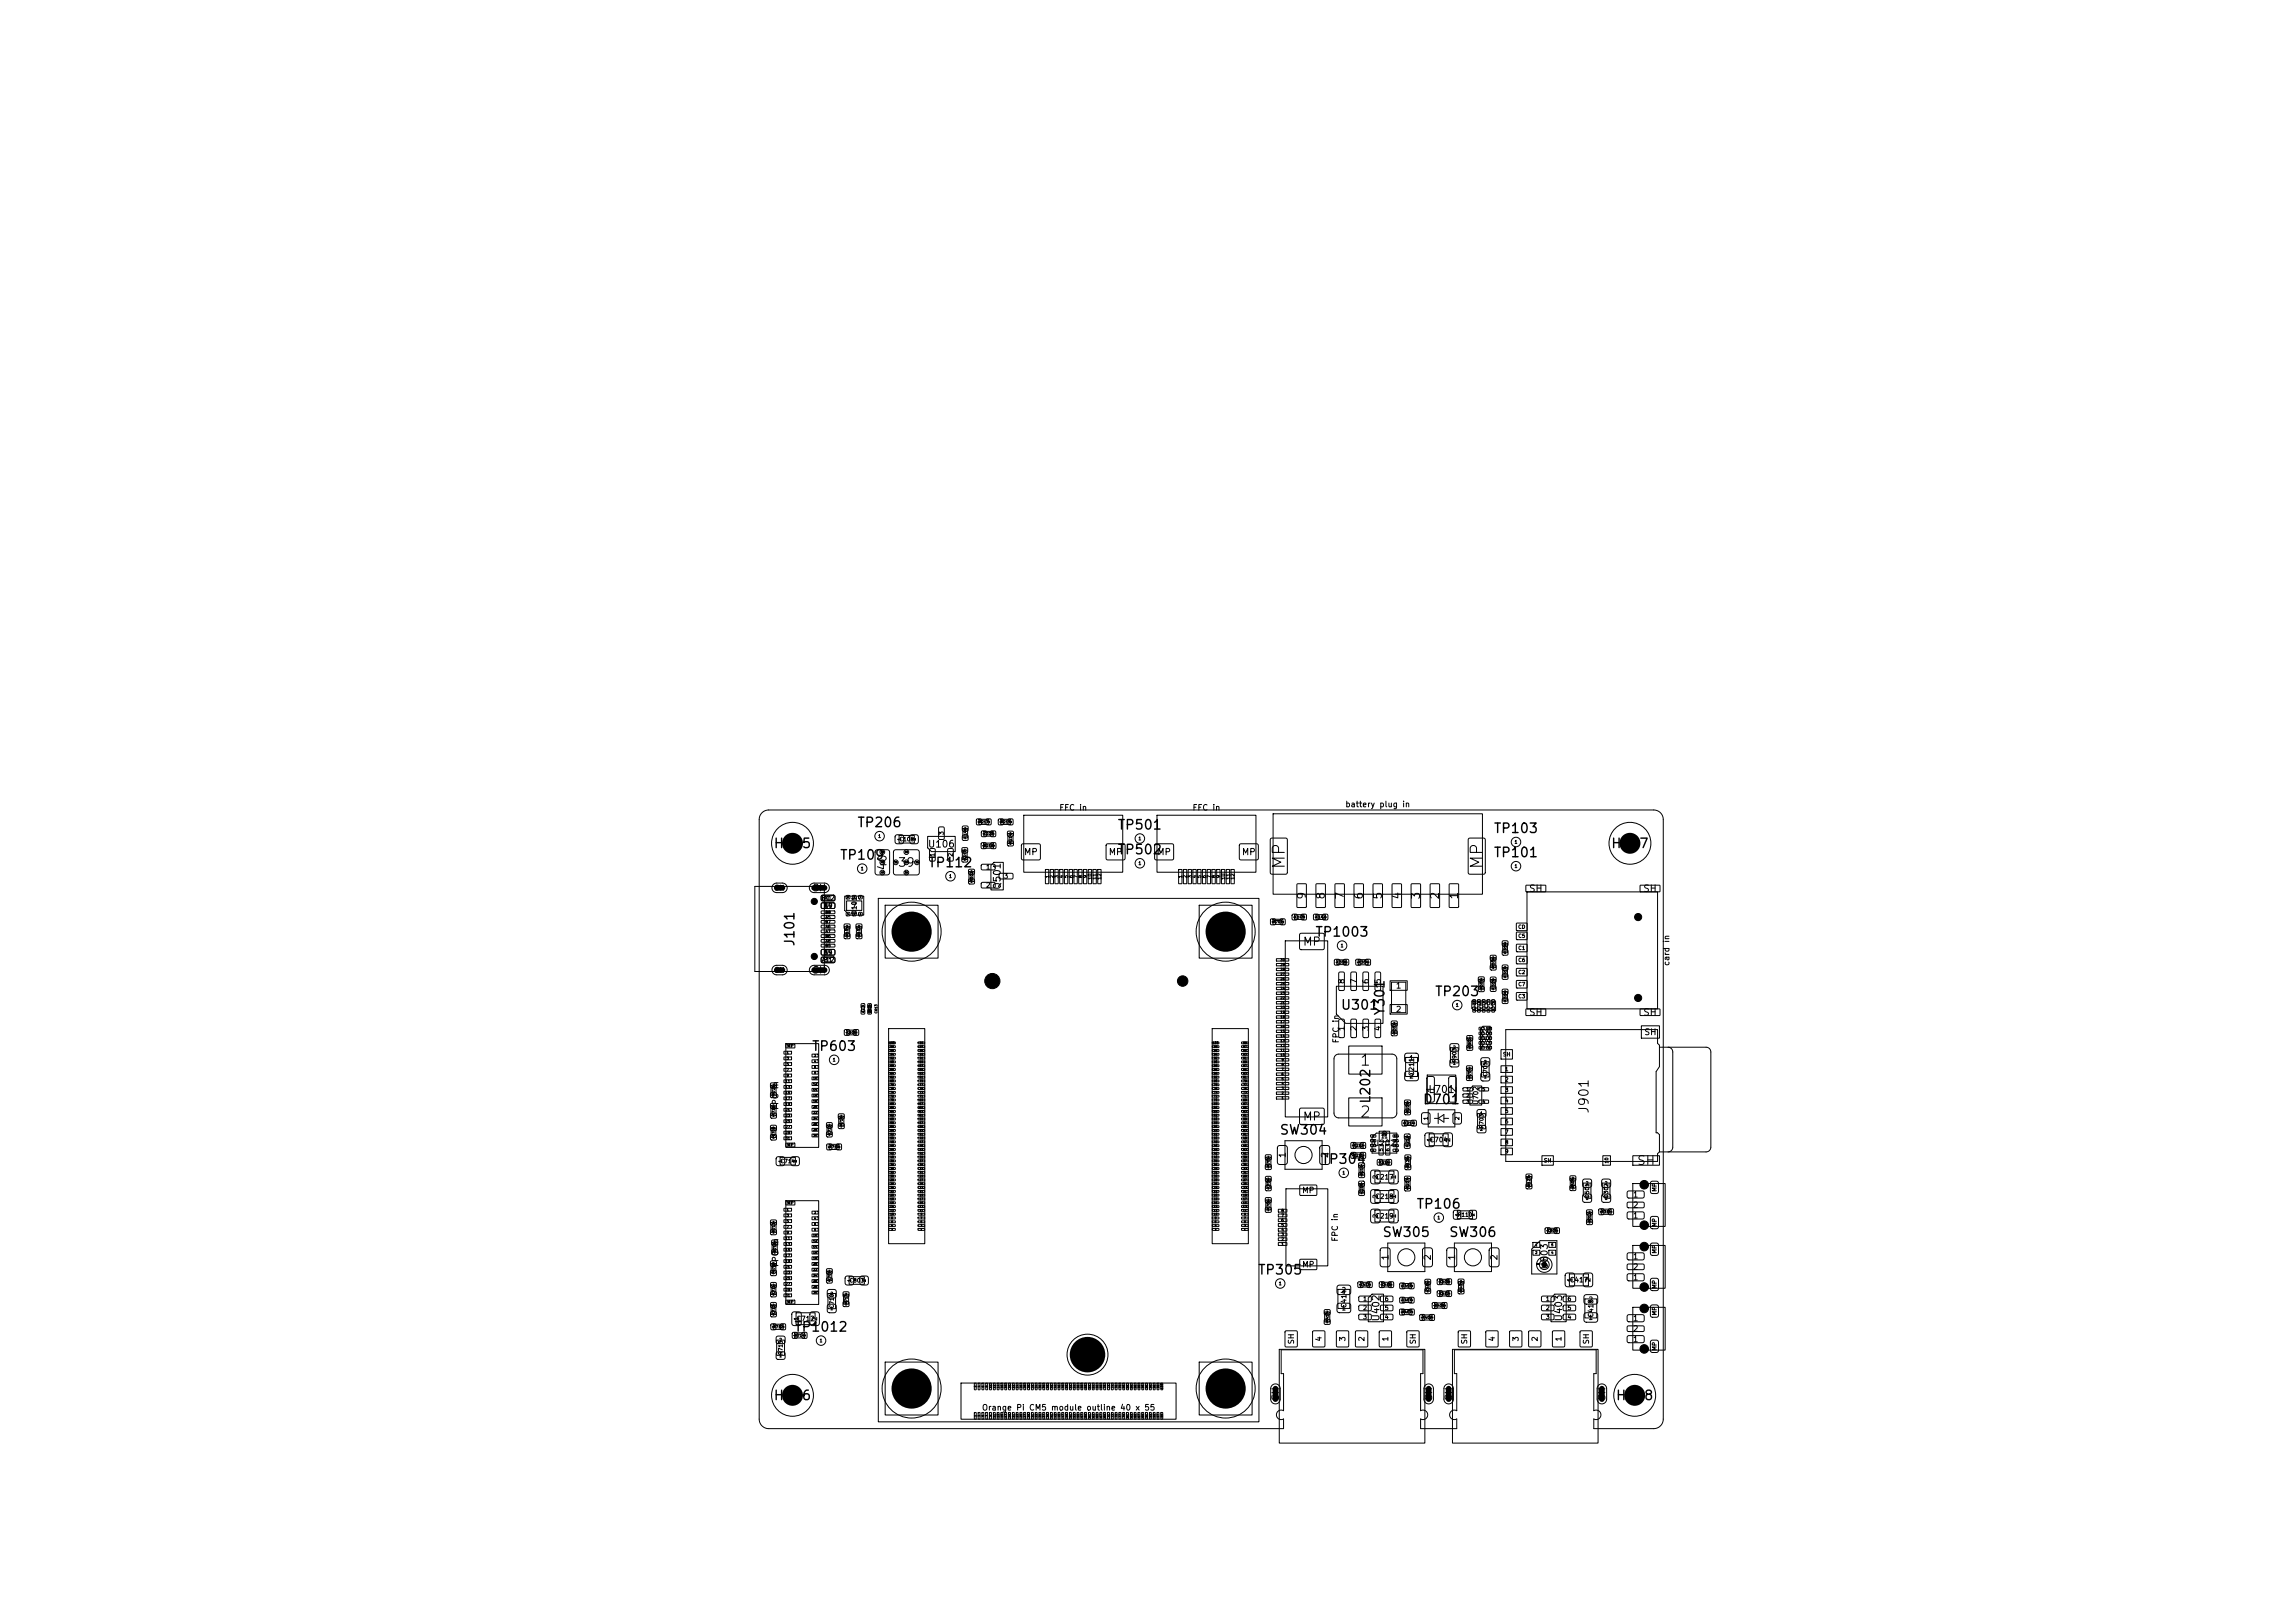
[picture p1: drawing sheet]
<svg xmlns="http://www.w3.org/2000/svg" width="297mm" height="210mm" viewBox="0 0 297 210" stroke-linecap="round" stroke-linejoin="round" font-family="sans-serif">
<defs><g id="words">
<g font-size="1.8">
<text x="101.5" y="110.5">1</text>
<text x="209.9" y="110.5">1</text>
<text x="101.5" y="181.9">1</text>
<text x="210.5" y="181.9">1</text>
</g>
<g font-size="1.6">
<text x="166.7" y="112.6" transform="rotate(-90 166.7 112.6)">MP</text>
<text x="192.3" y="112.6" transform="rotate(-90 192.3 112.6)">MP</text>
</g>
<g font-size="1.4">
<text x="175.9" y="138.3">1</text>
<text x="175.9" y="145">2</text>
</g>
<g font-size="1.2">
<text x="110.9" y="107.3">TP206</text>
<text x="144.5" y="107.6">TP501</text>
<text x="100" y="110.1">H305</text>
<text x="108.6" y="111.5">TP109</text>
<text x="120" y="112.5">TP112</text>
<text x="144.5" y="110.9">TP502</text>
<text x="193.2" y="111.2">TP101</text>
<text x="193.2" y="108.1">TP103</text>
<text x="208.4" y="110.1">H307</text>
<text x="103.1" y="122.6" transform="rotate(-90 103.1 122.6)">J101</text>
<text x="170.1" y="121.5">TP1003</text>
<text x="173.4" y="130.9">U301</text>
<text x="179.5" y="131.5" transform="rotate(-90 179.5 131.5)">Y301</text>
<text x="185.6" y="129.2">TP203</text>
<text x="105" y="136.3">TP603</text>
<text x="177.6" y="142.9" transform="rotate(-90 177.6 142.9)">L202</text>
<text x="184.1" y="143.2">D701</text>
<text x="165.5" y="147.1">SW304</text>
<text x="205.9" y="144.2" transform="rotate(-90 205.9 144.2)">J901</text>
<text x="170.9" y="150.9">TP304</text>
<text x="178.8" y="160.4">SW305</text>
<text x="183.2" y="156.7">TP106</text>
<text x="187.4" y="160.4">SW306</text>
<text x="162.7" y="165.2">TP305</text>
<text x="102.7" y="172.6">TP1012</text>
<text x="100" y="181.5">H306</text>
<text x="209" y="181.5">H308</text>
</g>
<g font-size="1.1">
<text x="115" y="112.7" transform="rotate(-90 115 112.7)">40</text>
<text x="116.1" y="112.4">39</text>
<text x="168.5" y="122.6">MP</text>
<text x="168.5" y="145.3">MP</text>
<text x="211.8" y="151">SH</text>
</g>
<g font-size="1">
<text x="169.2" y="116.5" transform="rotate(-90 169.2 116.5)">9</text>
<text x="171.7" y="116.5" transform="rotate(-90 171.7 116.5)">8</text>
<text x="174.2" y="116.5" transform="rotate(-90 174.2 116.5)">7</text>
<text x="176.6" y="116.5" transform="rotate(-90 176.6 116.5)">6</text>
<text x="179.1" y="116.5" transform="rotate(-90 179.1 116.5)">5</text>
<text x="181.5" y="116.5" transform="rotate(-90 181.5 116.5)">4</text>
<text x="184" y="116.5" transform="rotate(-90 184 116.5)">3</text>
<text x="186.5" y="116.5" transform="rotate(-90 186.5 116.5)">2</text>
<text x="188.9" y="116.5" transform="rotate(-90 188.9 116.5)">1</text>
<text x="185.9" y="141.5" transform="rotate(-90 185.9 141.5)">1</text>
<text x="188.7" y="141.5" transform="rotate(-90 188.7 141.5)">2</text>
</g>
<g font-size=".9">
<text x="120" y="109.9">U106</text>
<text x="105.1" y="115.5">SH</text>
<text x="129.7" y="115.2" transform="rotate(-90 129.7 115.2)">Q501</text>
<text x="197.8" y="115.6">SH</text>
<text x="212.6" y="115.6">SH</text>
<text x="105.1" y="126.2">SH</text>
<text x="197.8" y="131.6">SH</text>
<text x="212.6" y="131.6">SH</text>
<text x="184.8" y="141.7">L701</text>
<text x="200.5" y="164.3" transform="rotate(-90 200.5 164.3)">U803</text>
<text x="178.7" y="171.1" transform="rotate(-90 178.7 171.1)">U402</text>
<text x="202.4" y="171.1" transform="rotate(-90 202.4 171.1)">U403</text>
<text x="165.7" y="181.3" transform="rotate(-90 165.7 181.3)">SH</text>
<text x="185.5" y="181.3" transform="rotate(-90 185.5 181.3)">SH</text>
<text x="188.1" y="181.3" transform="rotate(-90 188.1 181.3)">SH</text>
<text x="208" y="181.3" transform="rotate(-90 208 181.3)">SH</text>
</g>
<g font-size=".8">
<text x="132.4" y="110.9">MP</text>
<text x="143.4" y="110.9">MP</text>
<text x="149.7" y="110.9">MP</text>
<text x="160.7" y="110.9">MP</text>
<text x="212.7" y="134.1">SH</text>
<text x="166.6" y="149.9" transform="rotate(-90 166.6 149.9)">1</text>
<text x="172.1" y="149.9" transform="rotate(-90 172.1 149.9)">2</text>
<text x="179.9" y="163.2" transform="rotate(-90 179.9 163.2)">1</text>
<text x="185.4" y="163.2" transform="rotate(-90 185.4 163.2)">2</text>
<text x="188.5" y="163.2" transform="rotate(-90 188.5 163.2)">1</text>
<text x="194" y="163.2" transform="rotate(-90 194 163.2)">2</text>
</g>
<g font-size=".7">
<text x="137" y="105.1">FFC in</text>
<text x="154.3" y="105.1">FFC in</text>
<text x="174" y="104.6">battery plug in</text>
<text x="100.2" y="115.4">SH</text>
<text x="110.2" y="117.7">7</text>
<text x="216.2" y="125.1" transform="rotate(-90 216.2 125.1)">card in</text>
<text x="100.2" y="126">SH</text>
<text x="174.2" y="127.4" transform="rotate(-90 174.2 127.4)">8</text>
<text x="175.7" y="127.4" transform="rotate(-90 175.7 127.4)">7</text>
<text x="177.3" y="127.4" transform="rotate(-90 177.3 127.4)">6</text>
<text x="178.9" y="127.4" transform="rotate(-90 178.9 127.4)">5</text>
<text x="180.6" y="128.1">1</text>
<text x="180.6" y="131.2">2</text>
<text x="190.6" y="130.7">D503</text>
<text x="173.4" y="135.1" transform="rotate(-90 173.4 135.1)">FPC in</text>
<text x="174.2" y="133.5" transform="rotate(-90 174.2 133.5)">1</text>
<text x="175.7" y="133.5" transform="rotate(-90 175.7 133.5)">2</text>
<text x="177.3" y="133.5" transform="rotate(-90 177.3 133.5)">3</text>
<text x="178.9" y="133.5" transform="rotate(-90 178.9 133.5)">4</text>
<text x="192.7" y="135.7" transform="rotate(-90 192.7 135.7)">D902</text>
<text x="100.9" y="143.7" transform="rotate(-90 100.9 143.7)">FPC in</text>
<text x="177.6" y="148.5">U202</text>
<text x="168.4" y="154.6">MP</text>
<text x="211.2" y="155.1">1</text>
<text x="173.3" y="160.7" transform="rotate(-90 173.3 160.7)">FPC in</text>
<text x="211.2" y="157.8">1</text>
<text x="211.2" y="156.5">2</text>
<text x="100.9" y="164" transform="rotate(-90 100.9 164)">FPC in</text>
<text x="168.4" y="164.2">MP</text>
<text x="199.5" y="164.1">3</text>
<text x="211.2" y="165.8">1</text>
<text x="211.2" y="163.1">1</text>
<text x="211.2" y="164.5">2</text>
<text x="171.2" y="173.6" transform="rotate(-90 171.2 173.6)">4</text>
<text x="174.3" y="173.6" transform="rotate(-90 174.3 173.6)">3</text>
<text x="176.7" y="173.6" transform="rotate(-90 176.7 173.6)">2</text>
<text x="179.8" y="173.6" transform="rotate(-90 179.8 173.6)">1</text>
<text x="193.6" y="173.6" transform="rotate(-90 193.6 173.6)">4</text>
<text x="196.7" y="173.6" transform="rotate(-90 196.7 173.6)">3</text>
<text x="199.2" y="173.6" transform="rotate(-90 199.2 173.6)">2</text>
<text x="202.2" y="173.6" transform="rotate(-90 202.2 173.6)">1</text>
<text x="211.2" y="173.8">1</text>
<text x="211.2" y="171.1">1</text>
<text x="211.2" y="172.5">2</text>
<text x="167.6" y="174" transform="rotate(-90 167.6 174)">SH</text>
<text x="183.4" y="174" transform="rotate(-90 183.4 174)">SH</text>
<text x="190" y="174" transform="rotate(-90 190 174)">SH</text>
<text x="205.8" y="174" transform="rotate(-90 205.8 174)">SH</text>
<text x="127" y="182.7">Orange Pi CM5 module outline 40 x 55</text>
</g>
<g font-size=".6">
<text x="127.5" y="112.7">1</text>
<text x="129.8" y="113.8">3</text>
<text x="106.2" y="116.7">B12</text>
<text x="106.5" y="117.6">B9</text>
<text x="106.6" y="116.7">A1</text>
<text x="106.6" y="117.6">A4</text>
<text x="111" y="118.4" transform="rotate(-90 111 118.4)">D101</text>
<text x="127.5" y="115">2</text>
<text x="106.3" y="124.7">A12</text>
<text x="106.5" y="124.7">B1</text>
<text x="106.5" y="123.7">B4</text>
<text x="106.6" y="123.7">A9</text>
<text x="182.3" y="137.3">1</text>
<text x="182.3" y="139.7">2</text>
<text x="183.1" y="139.3" transform="rotate(-90 183.1 139.3)">C211</text>
<text x="191.5" y="143" transform="rotate(-90 191.5 143)">U702</text>
<text x="184.9" y="147.9">C704</text>
<text x="185.5" y="147.8" transform="rotate(-90 185.5 147.8)">1</text>
<text x="187.8" y="147.8" transform="rotate(-90 187.8 147.8)">2</text>
<text x="177.9" y="152.8">C217</text>
<text x="177.9" y="155.3">C218</text>
<text x="178.4" y="155.2" transform="rotate(-90 178.4 155.2)">2</text>
<text x="178.4" y="152.6" transform="rotate(-90 178.4 152.6)">2</text>
<text x="180.8" y="155.2" transform="rotate(-90 180.8 155.2)">1</text>
<text x="180.8" y="152.6" transform="rotate(-90 180.8 152.6)">1</text>
<text x="177.9" y="157.8">C219</text>
<text x="178.4" y="157.7" transform="rotate(-90 178.4 157.7)">2</text>
<text x="180.8" y="157.7" transform="rotate(-90 180.8 157.7)">1</text>
<text x="173.6" y="167.4">2</text>
<text x="203.1" y="166.1">C417</text>
<text x="203.6" y="166" transform="rotate(-90 203.6 166)">1</text>
<text x="206" y="166" transform="rotate(-90 206 166)">2</text>
<text x="103" y="171.1">C712</text>
<text x="103.5" y="171" transform="rotate(-90 103.5 171)">1</text>
<text x="105.9" y="171" transform="rotate(-90 105.9 171)">2</text>
<text x="173.6" y="169.7">1</text>
<text x="174.4" y="169.3" transform="rotate(-90 174.4 169.3)">C414</text>
<text x="205.5" y="170.9">1</text>
<text x="205.5" y="168.6">2</text>
<text x="206.3" y="170.6" transform="rotate(-90 206.3 170.6)">C418</text>
</g>
<g font-size=".5">
<text x="116.3" y="109">C108</text>
<text x="121.1" y="110.9" transform="rotate(-90 121.1 110.9)">1</text>
<text x="122.2" y="108.1" transform="rotate(-90 122.2 108.1)">3</text>
<text x="123.4" y="110.9" transform="rotate(-90 123.4 110.9)">2</text>
<text x="196.4" y="120.3">CD</text>
<text x="196.4" y="123">C1</text>
<text x="196.4" y="121.5">C5</text>
<text x="196.4" y="124.6">C6</text>
<text x="196.4" y="126.1">C2</text>
<text x="196.4" y="129.3">C3</text>
<text x="196.4" y="127.7">C7</text>
<text x="188.6" y="137.6" transform="rotate(-90 188.6 137.6)">R903</text>
<text x="194.4" y="136.8">SH</text>
<text x="192.6" y="139.4" transform="rotate(-90 192.6 139.4)">C705</text>
<text x="194.7" y="138.7">1</text>
<text x="194.7" y="140.1">2</text>
<text x="194.7" y="141.4">3</text>
<text x="194.7" y="142.8">4</text>
<text x="178.7" y="147.4">11</text>
<text x="179.1" y="149" transform="rotate(-90 179.1 149)">5</text>
<text x="179.9" y="149" transform="rotate(-90 179.9 149)">6</text>
<text x="184.9" y="145" transform="rotate(-90 184.9 145)">1</text>
<text x="189" y="145" transform="rotate(-90 189 145)">2</text>
<text x="192.1" y="146.1" transform="rotate(-90 192.1 146.1)">R703</text>
<text x="194.7" y="144.1">5</text>
<text x="194.7" y="145.5">6</text>
<text x="194.7" y="146.8">7</text>
<text x="194.7" y="148.2">8</text>
<text x="194.7" y="149.4">9</text>
<text x="100.9" y="150.6">C714</text>
<text x="199.7" y="150.5">SH</text>
<text x="205.8" y="155.1" transform="rotate(-90 205.8 155.1)">D501</text>
<text x="208.2" y="155.1" transform="rotate(-90 208.2 155.1)">D302</text>
<text x="214.5" y="154.3" transform="rotate(-90 214.5 154.3)">MP</text>
<text x="188.6" y="157.6">R110</text>
<text x="214.5" y="158.8" transform="rotate(-90 214.5 158.8)">MP</text>
<text x="109.9" y="166.1">C803</text>
<text x="214.5" y="166.8" transform="rotate(-90 214.5 166.8)">MP</text>
<text x="214.5" y="162.3" transform="rotate(-90 214.5 162.3)">MP</text>
<text x="108" y="169.4" transform="rotate(-90 108 169.4)">C710</text>
<text x="176.3" y="168.5">1</text>
<text x="176.3" y="169.7">2</text>
<text x="176.3" y="170.8">3</text>
<text x="179.1" y="170.8">4</text>
<text x="179.1" y="169.7">5</text>
<text x="179.1" y="168.5">6</text>
<text x="200" y="168.5">1</text>
<text x="200" y="169.7">2</text>
<text x="200" y="170.8">3</text>
<text x="202.8" y="170.8">4</text>
<text x="202.8" y="169.7">5</text>
<text x="202.8" y="168.5">6</text>
<text x="214.5" y="170.3" transform="rotate(-90 214.5 170.3)">MP</text>
<text x="101.4" y="175.4" transform="rotate(-90 101.4 175.4)">R715</text>
<text x="214.5" y="174.8" transform="rotate(-90 214.5 174.8)">MP</text>
</g>
<g font-size=".4">
<text x="111.3" y="112.7">1</text>
<text x="113.6" y="108.5">1</text>
<text x="116.7" y="108.8" transform="rotate(-90 116.7 108.8)">1</text>
<text x="118.6" y="108.8" transform="rotate(-90 118.6 108.8)">2</text>
<text x="122.8" y="113.7">1</text>
<text x="135.8" y="113.7" transform="rotate(-90 135.8 113.7)">1</text>
<text x="136.4" y="113.7" transform="rotate(-90 136.4 113.7)">2</text>
<text x="137.1" y="113.7" transform="rotate(-90 137.1 113.7)">3</text>
<text x="137.7" y="113.7" transform="rotate(-90 137.7 113.7)">4</text>
<text x="138.3" y="113.7" transform="rotate(-90 138.3 113.7)">5</text>
<text x="138.9" y="113.7" transform="rotate(-90 138.9 113.7)">6</text>
<text x="139.5" y="113.7" transform="rotate(-90 139.5 113.7)">7</text>
<text x="140.1" y="113.7" transform="rotate(-90 140.1 113.7)">8</text>
<text x="140.8" y="113.7" transform="rotate(-90 140.8 113.7)">9</text>
<text x="141.4" y="113.9" transform="rotate(-90 141.4 113.9)">10</text>
<text x="142" y="113.9" transform="rotate(-90 142 113.9)">11</text>
<text x="142.6" y="113.9" transform="rotate(-90 142.6 113.9)">12</text>
<text x="147.3" y="112">1</text>
<text x="147.3" y="108.8">1</text>
<text x="153.1" y="113.7" transform="rotate(-90 153.1 113.7)">1</text>
<text x="153.7" y="113.7" transform="rotate(-90 153.7 113.7)">2</text>
<text x="154.3" y="113.7" transform="rotate(-90 154.3 113.7)">3</text>
<text x="154.9" y="113.7" transform="rotate(-90 154.9 113.7)">4</text>
<text x="155.5" y="113.7" transform="rotate(-90 155.5 113.7)">5</text>
<text x="156.2" y="113.7" transform="rotate(-90 156.2 113.7)">6</text>
<text x="156.8" y="113.7" transform="rotate(-90 156.8 113.7)">7</text>
<text x="157.4" y="113.7" transform="rotate(-90 157.4 113.7)">8</text>
<text x="158" y="113.7" transform="rotate(-90 158 113.7)">9</text>
<text x="158.6" y="113.9" transform="rotate(-90 158.6 113.9)">10</text>
<text x="159.2" y="113.9" transform="rotate(-90 159.2 113.9)">11</text>
<text x="159.8" y="113.9" transform="rotate(-90 159.8 113.9)">12</text>
<text x="196" y="112.4">1</text>
<text x="196" y="109.3">1</text>
<text x="106.8" y="119.6">B7</text>
<text x="106.8" y="118.3">B8</text>
<text x="106.8" y="118.9">A5</text>
<text x="106.8" y="122.6">B5</text>
<text x="106.8" y="121.4">B6</text>
<text x="106.8" y="120.2">A6</text>
<text x="106.8" y="120.8">A7</text>
<text x="106.8" y="122">A8</text>
<text x="173.4" y="122.7">1</text>
<text x="188.3" y="130.4">1</text>
<text x="101.8" y="135.6">MP</text>
<text x="107.7" y="137.4">1</text>
<text x="188" y="137.9">1</text>
<text x="188" y="135.8">2</text>
<text x="192" y="137.7">2</text>
<text x="189.7" y="141.3">1</text>
<text x="189.7" y="142.1">2</text>
<text x="189.7" y="142.9">3</text>
<text x="191.8" y="142.9">4</text>
<text x="191.8" y="141.3">5</text>
<text x="192" y="139.6">1</text>
<text x="101.8" y="148.5">MP</text>
<text x="191.5" y="144.4">1</text>
<text x="191.5" y="146.4">2</text>
<text x="101.3" y="150.5" transform="rotate(-90 101.3 150.5)">1</text>
<text x="101.8" y="156">MP</text>
<text x="103.2" y="150.5" transform="rotate(-90 103.2 150.5)">2</text>
<text x="173.7" y="152.1">1</text>
<text x="205.2" y="155.3">1</text>
<text x="205.2" y="153.4">2</text>
<text x="207.6" y="155.3">1</text>
<text x="207.6" y="153.4">2</text>
<text x="208.2" y="150.6" transform="rotate(-90 208.2 150.6)">10</text>
<text x="165.8" y="161.2">1</text>
<text x="165.8" y="160.6">2</text>
<text x="165.8" y="160">3</text>
<text x="165.8" y="159.4">4</text>
<text x="165.8" y="158.8">5</text>
<text x="165.8" y="158.2">6</text>
<text x="165.8" y="157.6">7</text>
<text x="165.8" y="156.9">8</text>
<text x="186" y="157.9">1</text>
<text x="188.9" y="157.4" transform="rotate(-90 188.9 157.4)">1</text>
<text x="190.9" y="157.4" transform="rotate(-90 190.9 157.4)">2</text>
<text x="107.4" y="167.7">2</text>
<text x="110.2" y="165.9" transform="rotate(-90 110.2 165.9)">1</text>
<text x="112.1" y="165.9" transform="rotate(-90 112.1 165.9)">2</text>
<text x="165.4" y="166.4">1</text>
<text x="100.8" y="173.7">2</text>
<text x="101.8" y="168.8">MP</text>
<text x="106" y="173.8">1</text>
<text x="107.4" y="169.6">1</text>
<text x="100.8" y="175.7">1</text>
</g>
<g font-size=".3">
<text x="124.8" y="107.4">2</text>
<text x="126.7" y="106.6">R217</text>
<text x="126.9" y="106.5" transform="rotate(-90 126.9 106.5)">1</text>
<text x="128.1" y="106.5" transform="rotate(-90 128.1 106.5)">2</text>
<text x="129.5" y="106.6">R215</text>
<text x="129.7" y="106.5" transform="rotate(-90 129.7 106.5)">1</text>
<text x="131" y="106.5" transform="rotate(-90 131 106.5)">2</text>
<text x="124.7" y="111.4">1</text>
<text x="124.7" y="110.2">2</text>
<text x="124.8" y="108.6">1</text>
<text x="125.1" y="111.2" transform="rotate(-90 125.1 111.2)">C147</text>
<text x="125.1" y="108.4" transform="rotate(-90 125.1 108.4)">C146</text>
<text x="125.6" y="113">2</text>
<text x="127.3" y="109.7">R216</text>
<text x="127.3" y="108.1">C220</text>
<text x="127.5" y="109.6" transform="rotate(-90 127.5 109.6)">1</text>
<text x="127.5" y="108" transform="rotate(-90 127.5 108)">1</text>
<text x="128.7" y="108" transform="rotate(-90 128.7 108)">2</text>
<text x="128.8" y="109.6" transform="rotate(-90 128.8 109.6)">2</text>
<text x="130.6" y="109.3">1</text>
<text x="130.6" y="108.1">2</text>
<text x="131" y="109.2" transform="rotate(-90 131 109.2)">R214</text>
<text x="125.6" y="114.3">1</text>
<text x="126" y="114.1" transform="rotate(-90 126 114.1)">R502</text>
<text x="164.7" y="119.5">R701</text>
<text x="164.9" y="119.4" transform="rotate(-90 164.9 119.4)">1</text>
<text x="166.2" y="119.4" transform="rotate(-90 166.2 119.4)">2</text>
<text x="167.5" y="118.9">C143</text>
<text x="167.7" y="118.8" transform="rotate(-90 167.7 118.8)">1</text>
<text x="168.9" y="118.8" transform="rotate(-90 168.9 118.8)">2</text>
<text x="170.3" y="118.9">C142</text>
<text x="170.5" y="118.8" transform="rotate(-90 170.5 118.8)">1</text>
<text x="171.7" y="118.8" transform="rotate(-90 171.7 118.8)">2</text>
<text x="109.5" y="121.3">1</text>
<text x="109.5" y="120.1">2</text>
<text x="109.9" y="121.2" transform="rotate(-90 109.9 121.2)">R101</text>
<text x="111" y="121.3">1</text>
<text x="111" y="120.1">2</text>
<text x="111.4" y="121.2" transform="rotate(-90 111.4 121.2)">R102</text>
<text x="165.7" y="125.7">28</text>
<text x="165.7" y="125.1">29</text>
<text x="165.7" y="124.4">30</text>
<text x="173" y="124.7">C308</text>
<text x="173.2" y="124.7" transform="rotate(-90 173.2 124.7)">1</text>
<text x="174.4" y="124.7" transform="rotate(-90 174.4 124.7)">2</text>
<text x="175.8" y="124.7">R304</text>
<text x="176" y="124.7" transform="rotate(-90 176 124.7)">1</text>
<text x="177.2" y="124.7" transform="rotate(-90 177.2 124.7)">2</text>
<text x="193.1" y="125.4">1</text>
<text x="193.1" y="124.1">2</text>
<text x="193.5" y="125.2" transform="rotate(-90 193.5 125.2)">R506</text>
<text x="194.6" y="125.4">2</text>
<text x="194.6" y="123.4">1</text>
<text x="194.6" y="122.3">2</text>
<text x="195" y="123.3" transform="rotate(-90 195 123.3)">C516</text>
<text x="112.7" y="131.2" transform="rotate(-90 112.7 131.2)">C614</text>
<text x="113.6" y="131.2" transform="rotate(-90 113.6 131.2)">C613</text>
<text x="165.7" y="131.8">18</text>
<text x="165.7" y="131.2">19</text>
<text x="165.7" y="130.6">20</text>
<text x="165.7" y="130">21</text>
<text x="165.7" y="129.4">22</text>
<text x="165.7" y="128.7">23</text>
<text x="165.7" y="128.1">24</text>
<text x="165.7" y="127.5">25</text>
<text x="165.7" y="126.9">26</text>
<text x="165.7" y="126.3">27</text>
<text x="191.5" y="128.2">1</text>
<text x="191.5" y="126.9">2</text>
<text x="191.9" y="128" transform="rotate(-90 191.9 128)">R509</text>
<text x="193.1" y="128.1">1</text>
<text x="193.1" y="127">2</text>
<text x="193.5" y="128" transform="rotate(-90 193.5 128)">C515</text>
<text x="194.6" y="129.7">1</text>
<text x="194.6" y="128.5">2</text>
<text x="194.6" y="126.6">1</text>
<text x="195" y="129.5" transform="rotate(-90 195 129.5)">C514</text>
<text x="195" y="126.4" transform="rotate(-90 195 126.4)">C513</text>
<text x="101.8" y="136.5">1</text>
<text x="101.8" y="137.2">3</text>
<text x="101.8" y="137.9">5</text>
<text x="105.3" y="136.8">2</text>
<text x="105.3" y="137.5">4</text>
<text x="109.6" y="133.8">C606</text>
<text x="109.8" y="133.7" transform="rotate(-90 109.8 133.7)">1</text>
<text x="111" y="133.7" transform="rotate(-90 111 133.7)">2</text>
<text x="165.7" y="136.8">10</text>
<text x="165.7" y="136.1">11</text>
<text x="165.7" y="135.5">12</text>
<text x="165.7" y="134.9">13</text>
<text x="165.7" y="134.3">14</text>
<text x="165.7" y="133.7">15</text>
<text x="165.7" y="133.1">16</text>
<text x="165.7" y="132.4">17</text>
<text x="165.8" y="138">8</text>
<text x="165.8" y="137.4">9</text>
<text x="180.3" y="133.9">1</text>
<text x="180.3" y="132.6">2</text>
<text x="180.7" y="133.7" transform="rotate(-90 180.7 133.7)">R303</text>
<text x="190.1" y="135.8">1</text>
<text x="190.1" y="134.5">2</text>
<text x="190.4" y="135.6" transform="rotate(-90 190.4 135.6)">R902</text>
<text x="99.9" y="143.3">2</text>
<text x="99.9" y="141.9">1</text>
<text x="99.9" y="140.6">2</text>
<text x="100.3" y="141.7" transform="rotate(-90 100.3 141.7)">R720</text>
<text x="101.6" y="140.2">11</text>
<text x="101.6" y="140.9">13</text>
<text x="101.6" y="141.6">15</text>
<text x="101.6" y="142.4">17</text>
<text x="101.6" y="143.1">19</text>
<text x="101.6" y="143.9">21</text>
<text x="101.8" y="138.7">7</text>
<text x="101.8" y="139.4">9</text>
<text x="105.2" y="139.7">10</text>
<text x="105.2" y="140.5">12</text>
<text x="105.2" y="141.2">14</text>
<text x="105.2" y="142">16</text>
<text x="105.2" y="142.7">18</text>
<text x="105.2" y="143.4">20</text>
<text x="105.3" y="138.3">6</text>
<text x="105.3" y="139">8</text>
<text x="165.8" y="142.3">1</text>
<text x="165.8" y="141.7">2</text>
<text x="165.8" y="141.1">3</text>
<text x="165.8" y="140.4">4</text>
<text x="165.8" y="139.8">5</text>
<text x="165.8" y="139.2">6</text>
<text x="165.8" y="138.6">7</text>
<text x="182" y="142.9">2</text>
<text x="182.4" y="143.9" transform="rotate(-90 182.4 143.9)">R209</text>
<text x="190" y="139.7">1</text>
<text x="190" y="138.4">2</text>
<text x="190.4" y="139.5" transform="rotate(-90 190.4 139.5)">R704</text>
<text x="99.9" y="147.4">1</text>
<text x="99.9" y="146.2">2</text>
<text x="99.9" y="144.6">1</text>
<text x="100.3" y="147.3" transform="rotate(-90 100.3 147.3)">FB703</text>
<text x="100.3" y="144.4" transform="rotate(-90 100.3 144.4)">R716</text>
<text x="101.6" y="144.6">23</text>
<text x="101.6" y="145.3">25</text>
<text x="101.6" y="146.1">27</text>
<text x="101.6" y="146.8">29</text>
<text x="101.6" y="147.5">31</text>
<text x="105.2" y="144.2">22</text>
<text x="105.2" y="144.9">24</text>
<text x="105.2" y="145.7">26</text>
<text x="105.2" y="146.4">28</text>
<text x="105.2" y="147.1">30</text>
<text x="107.2" y="147">1</text>
<text x="107.2" y="145.8">2</text>
<text x="107.3" y="148.6">R719</text>
<text x="107.5" y="148.6" transform="rotate(-90 107.5 148.6)">1</text>
<text x="107.6" y="146.8" transform="rotate(-90 107.6 146.8)">C715</text>
<text x="108.7" y="145.9">1</text>
<text x="108.7" y="144.7">2</text>
<text x="108.8" y="148.6" transform="rotate(-90 108.8 148.6)">2</text>
<text x="109.1" y="145.7" transform="rotate(-90 109.1 145.7)">R718</text>
<text x="164" y="149.9">2</text>
<text x="175.1" y="149.7">R211</text>
<text x="175.1" y="148.5">R212</text>
<text x="175.3" y="149.7" transform="rotate(-90 175.3 149.7)">1</text>
<text x="175.3" y="148.4" transform="rotate(-90 175.3 148.4)">2</text>
<text x="176.6" y="149.7" transform="rotate(-90 176.6 149.7)">2</text>
<text x="176.6" y="148.4" transform="rotate(-90 176.6 148.4)">1</text>
<text x="181.7" y="145.6">C214</text>
<text x="182" y="145.5" transform="rotate(-90 182 145.5)">2</text>
<text x="182" y="147.3">1</text>
<text x="182" y="148.5">2</text>
<text x="182" y="144.1">1</text>
<text x="182" y="150">2</text>
<text x="182.4" y="148.3" transform="rotate(-90 182.4 148.3)">C212</text>
<text x="183.1" y="145.5" transform="rotate(-90 183.1 145.5)">1</text>
<text x="164" y="155.5">2</text>
<text x="164" y="151.2">1</text>
<text x="164" y="153.9">1</text>
<text x="164" y="152.7">2</text>
<text x="164.4" y="153.8" transform="rotate(-90 164.4 153.8)">C706</text>
<text x="164.4" y="151" transform="rotate(-90 164.4 151)">R705</text>
<text x="176.1" y="151">1</text>
<text x="176.1" y="152.2">2</text>
<text x="176.1" y="153.4">1</text>
<text x="176.1" y="154.5">2</text>
<text x="176.4" y="154.4" transform="rotate(-90 176.4 154.4)">C215</text>
<text x="176.4" y="152.1" transform="rotate(-90 176.4 152.1)">R210</text>
<text x="178.5" y="150.6">C216</text>
<text x="178.8" y="150.5" transform="rotate(-90 178.8 150.5)">2</text>
<text x="179.9" y="150.5" transform="rotate(-90 179.9 150.5)">1</text>
<text x="182" y="154">1</text>
<text x="182" y="152.7">2</text>
<text x="182" y="151.2">1</text>
<text x="182.4" y="153.8" transform="rotate(-90 182.4 153.8)">R207</text>
<text x="182.4" y="151" transform="rotate(-90 182.4 151)">R128</text>
<text x="197.7" y="153.7">1</text>
<text x="197.7" y="152.4">2</text>
<text x="198.1" y="153.5" transform="rotate(-90 198.1 153.5)">R123</text>
<text x="203.4" y="153.9">1</text>
<text x="203.4" y="152.7">2</text>
<text x="203.8" y="153.7" transform="rotate(-90 203.8 153.7)">R505</text>
<text x="99.9" y="159.6">1</text>
<text x="99.9" y="158.4">2</text>
<text x="100.1" y="161">2</text>
<text x="100.3" y="159.5" transform="rotate(-90 100.3 159.5)">R711</text>
<text x="101.6" y="160.5">11</text>
<text x="101.6" y="161.2">13</text>
<text x="101.6" y="162">15</text>
<text x="101.8" y="156.8">1</text>
<text x="101.8" y="157.5">3</text>
<text x="101.8" y="158.3">5</text>
<text x="101.8" y="159">7</text>
<text x="101.8" y="159.7">9</text>
<text x="105.2" y="160.1">10</text>
<text x="105.2" y="160.8">12</text>
<text x="105.2" y="161.5">14</text>
<text x="105.3" y="157.1">2</text>
<text x="105.3" y="157.8">4</text>
<text x="105.3" y="158.6">6</text>
<text x="105.3" y="159.3">8</text>
<text x="164" y="156.7">1</text>
<text x="164.4" y="156.6" transform="rotate(-90 164.4 156.6)">R706</text>
<text x="198.6" y="161.3">1</text>
<text x="200.3" y="159.5">C805</text>
<text x="200.5" y="159.4" transform="rotate(-90 200.5 159.4)">1</text>
<text x="200.7" y="161.3">5</text>
<text x="201.7" y="159.4" transform="rotate(-90 201.7 159.4)">2</text>
<text x="205.6" y="158.3">1</text>
<text x="205.6" y="157.1">2</text>
<text x="205.9" y="158.2" transform="rotate(-90 205.9 158.2)">R312</text>
<text x="207.2" y="157">R311</text>
<text x="207.4" y="156.9" transform="rotate(-90 207.4 156.9)">1</text>
<text x="208.7" y="156.9" transform="rotate(-90 208.7 156.9)">2</text>
<text x="99.9" y="164.9">1</text>
<text x="99.9" y="163.7">2</text>
<text x="100" y="167.7">1</text>
<text x="100" y="166.5">2</text>
<text x="100.1" y="162.2">1</text>
<text x="100.3" y="167.5" transform="rotate(-90 100.3 167.5)">C711</text>
<text x="100.3" y="164.9" transform="rotate(-90 100.3 164.9)">FB702</text>
<text x="100.5" y="162" transform="rotate(-90 100.5 162)">R710</text>
<text x="101.6" y="162.7">17</text>
<text x="101.6" y="163.4">19</text>
<text x="101.6" y="164.2">21</text>
<text x="101.6" y="164.9">23</text>
<text x="101.6" y="165.6">25</text>
<text x="101.6" y="166.4">27</text>
<text x="101.6" y="167.1">29</text>
<text x="101.6" y="167.9">31</text>
<text x="105.2" y="162.3">16</text>
<text x="105.2" y="163">18</text>
<text x="105.2" y="163.8">20</text>
<text x="105.2" y="164.5">22</text>
<text x="105.2" y="165.2">24</text>
<text x="105.2" y="166">26</text>
<text x="105.2" y="166.7">28</text>
<text x="105.2" y="167.5">30</text>
<text x="107.2" y="165.9">1</text>
<text x="107.2" y="164.7">2</text>
<text x="107.6" y="165.7" transform="rotate(-90 107.6 165.7)">C709</text>
<text x="109.3" y="167.7">2</text>
<text x="176" y="166.5">C413</text>
<text x="176.3" y="166.4" transform="rotate(-90 176.3 166.4)">1</text>
<text x="177.4" y="166.4" transform="rotate(-90 177.4 166.4)">2</text>
<text x="178.8" y="166.5">C416</text>
<text x="179" y="166.4" transform="rotate(-90 179 166.4)">1</text>
<text x="180.2" y="166.4" transform="rotate(-90 180.2 166.4)">2</text>
<text x="181.4" y="166.6">C410</text>
<text x="181.7" y="166.5" transform="rotate(-90 181.7 166.5)">1</text>
<text x="182.9" y="166.5" transform="rotate(-90 182.9 166.5)">2</text>
<text x="184.6" y="167.2">1</text>
<text x="184.6" y="166.1">2</text>
<text x="185" y="167.1" transform="rotate(-90 185 167.1)">C411</text>
<text x="186.3" y="167.6">C412</text>
<text x="186.3" y="166.1">C409</text>
<text x="186.5" y="167.5" transform="rotate(-90 186.5 167.5)">1</text>
<text x="186.5" y="166" transform="rotate(-90 186.5 166)">1</text>
<text x="187.7" y="167.5" transform="rotate(-90 187.7 167.5)">2</text>
<text x="187.7" y="166" transform="rotate(-90 187.7 166)">2</text>
<text x="188.9" y="167.3">1</text>
<text x="188.9" y="166">2</text>
<text x="189.3" y="167.1" transform="rotate(-90 189.3 167.1)">R401</text>
<text x="198.6" y="162.3">2</text>
<text x="200.7" y="162.3">4</text>
<text x="100" y="170.2">1</text>
<text x="100" y="169.1">2</text>
<text x="100.1" y="171.9">R712</text>
<text x="100.3" y="171.8" transform="rotate(-90 100.3 171.8)">1</text>
<text x="100.3" y="170.1" transform="rotate(-90 100.3 170.1)">C713</text>
<text x="101.5" y="171.8" transform="rotate(-90 101.5 171.8)">2</text>
<text x="102.8" y="173">R714</text>
<text x="103.1" y="172.9" transform="rotate(-90 103.1 172.9)">1</text>
<text x="104.3" y="172.9" transform="rotate(-90 104.3 172.9)">2</text>
<text x="109.3" y="168.9">1</text>
<text x="109.7" y="168.8" transform="rotate(-90 109.7 168.8)">R713</text>
<text x="171.6" y="171.2">1</text>
<text x="171.6" y="170">2</text>
<text x="172" y="171.1" transform="rotate(-90 172 171.1)">R410</text>
<text x="181.4" y="170">R407</text>
<text x="181.4" y="168.5">C407</text>
<text x="181.6" y="169.9" transform="rotate(-90 181.6 169.9)">1</text>
<text x="181.7" y="168.4" transform="rotate(-90 181.7 168.4)">1</text>
<text x="182.9" y="168.4" transform="rotate(-90 182.9 168.4)">2</text>
<text x="182.9" y="169.9" transform="rotate(-90 182.9 169.9)">2</text>
<text x="184" y="170.7">R409</text>
<text x="184.3" y="170.6" transform="rotate(-90 184.3 170.6)">1</text>
<text x="185.5" y="170.6" transform="rotate(-90 185.5 170.6)">2</text>
<text x="185.7" y="169.2">R408</text>
<text x="185.9" y="169.1" transform="rotate(-90 185.9 169.1)">1</text>
<text x="187.1" y="169.1" transform="rotate(-90 187.1 169.1)">2</text>
</g>
<g font-size=".2">
<text x="114" y="113.1">40</text>
<text x="114" y="111.7">40</text>
<text x="114" y="110.4">40</text>
<text x="115.7" y="111.7">39</text>
<text x="117.1" y="113.1">39</text>
<text x="117.1" y="111.7">39</text>
<text x="117.1" y="110.4">39</text>
<text x="118.4" y="111.7">39</text>
<text x="190.9" y="130.8" transform="rotate(-90 190.9 130.8)">1</text>
<text x="190.9" y="129.9" transform="rotate(-90 190.9 129.9)">10</text>
<text x="191.6" y="130.8" transform="rotate(-90 191.6 130.8)">2</text>
<text x="191.6" y="129.8" transform="rotate(-90 191.6 129.8)">9</text>
<text x="192.2" y="130.8" transform="rotate(-90 192.2 130.8)">3</text>
<text x="192.2" y="129.8" transform="rotate(-90 192.2 129.8)">8</text>
<text x="192.8" y="130.8" transform="rotate(-90 192.8 130.8)">4</text>
<text x="192.8" y="129.8" transform="rotate(-90 192.8 129.8)">7</text>
<text x="193.4" y="130.8" transform="rotate(-90 193.4 130.8)">5</text>
<text x="193.4" y="129.8" transform="rotate(-90 193.4 129.8)">6</text>
<text x="115.1" y="135.1">100</text>
<text x="115.2" y="137.6">90</text>
<text x="115.2" y="137.1">92</text>
<text x="115.2" y="136.6">94</text>
<text x="115.2" y="136.1">96</text>
<text x="115.2" y="135.6">98</text>
<text x="119" y="137.6">89</text>
<text x="119" y="137.1">91</text>
<text x="119" y="136.6">93</text>
<text x="119" y="136.1">95</text>
<text x="119" y="135.6">97</text>
<text x="119" y="135.1">99</text>
<text x="156.9" y="135.1">100</text>
<text x="157.1" y="137.6">90</text>
<text x="157.1" y="137.1">92</text>
<text x="157.1" y="136.6">94</text>
<text x="157.1" y="136.1">96</text>
<text x="157.1" y="135.6">98</text>
<text x="160.8" y="137.6">89</text>
<text x="160.8" y="137.1">91</text>
<text x="160.8" y="136.6">93</text>
<text x="160.8" y="136.1">95</text>
<text x="160.8" y="135.6">97</text>
<text x="160.8" y="135.1">99</text>
<text x="191.6" y="133.3">1</text>
<text x="191.6" y="133.9">2</text>
<text x="191.6" y="134.5">3</text>
<text x="191.6" y="135.1">4</text>
<text x="191.6" y="135.7">5</text>
<text x="192.5" y="133.3">10</text>
<text x="192.6" y="135.7">6</text>
<text x="192.6" y="135.1">7</text>
<text x="192.6" y="134.5">8</text>
<text x="192.6" y="133.9">9</text>
<text x="115.2" y="144">64</text>
<text x="115.2" y="143.5">66</text>
<text x="115.2" y="143">68</text>
<text x="115.2" y="142.5">70</text>
<text x="115.2" y="142">72</text>
<text x="115.2" y="141.5">74</text>
<text x="115.2" y="141">76</text>
<text x="115.2" y="140.5">78</text>
<text x="115.2" y="140.1">80</text>
<text x="115.2" y="139.6">82</text>
<text x="115.2" y="139.1">84</text>
<text x="115.2" y="138.6">86</text>
<text x="115.2" y="138.1">88</text>
<text x="119" y="144">63</text>
<text x="119" y="143.5">65</text>
<text x="119" y="143">67</text>
<text x="119" y="142.5">69</text>
<text x="119" y="142">71</text>
<text x="119" y="141.5">73</text>
<text x="119" y="141">75</text>
<text x="119" y="140.5">77</text>
<text x="119" y="140.1">79</text>
<text x="119" y="139.6">81</text>
<text x="119" y="139.1">83</text>
<text x="119" y="138.6">85</text>
<text x="119" y="138.1">87</text>
<text x="157.1" y="144">64</text>
<text x="157.1" y="143.5">66</text>
<text x="157.1" y="143">68</text>
<text x="157.1" y="142.5">70</text>
<text x="157.1" y="142">72</text>
<text x="157.1" y="141.5">74</text>
<text x="157.1" y="141">76</text>
<text x="157.1" y="140.5">78</text>
<text x="157.1" y="140.1">80</text>
<text x="157.1" y="139.6">82</text>
<text x="157.1" y="139.1">84</text>
<text x="157.1" y="138.6">86</text>
<text x="157.1" y="138.1">88</text>
<text x="160.8" y="144">63</text>
<text x="160.8" y="143.5">65</text>
<text x="160.8" y="143">67</text>
<text x="160.8" y="142.5">69</text>
<text x="160.8" y="142">71</text>
<text x="160.8" y="141.5">73</text>
<text x="160.8" y="141">75</text>
<text x="160.8" y="140.5">77</text>
<text x="160.8" y="140.1">79</text>
<text x="160.8" y="139.6">81</text>
<text x="160.8" y="139.1">83</text>
<text x="160.8" y="138.6">85</text>
<text x="160.8" y="138.1">87</text>
<text x="115.2" y="149.9">40</text>
<text x="115.2" y="149.4">42</text>
<text x="115.2" y="148.9">44</text>
<text x="115.2" y="148.4">46</text>
<text x="115.2" y="147.9">48</text>
<text x="115.2" y="147.4">50</text>
<text x="115.2" y="147">52</text>
<text x="115.2" y="146.5">54</text>
<text x="115.2" y="146">56</text>
<text x="115.2" y="145.5">58</text>
<text x="115.2" y="145">60</text>
<text x="115.2" y="144.5">62</text>
<text x="119" y="149.9">39</text>
<text x="119" y="149.4">41</text>
<text x="119" y="148.9">43</text>
<text x="119" y="148.4">45</text>
<text x="119" y="147.9">47</text>
<text x="119" y="147.4">49</text>
<text x="119" y="147">51</text>
<text x="119" y="146.5">53</text>
<text x="119" y="146">55</text>
<text x="119" y="145.5">57</text>
<text x="119" y="145">59</text>
<text x="119" y="144.5">61</text>
<text x="157.1" y="149.9">40</text>
<text x="157.1" y="149.4">42</text>
<text x="157.1" y="148.9">44</text>
<text x="157.1" y="148.4">46</text>
<text x="157.1" y="147.9">48</text>
<text x="157.1" y="147.4">50</text>
<text x="157.1" y="147">52</text>
<text x="157.1" y="146.5">54</text>
<text x="157.1" y="146">56</text>
<text x="157.1" y="145.5">58</text>
<text x="157.1" y="145">60</text>
<text x="157.1" y="144.5">62</text>
<text x="160.8" y="149.9">39</text>
<text x="160.8" y="149.4">41</text>
<text x="160.8" y="148.9">43</text>
<text x="160.8" y="148.4">45</text>
<text x="160.8" y="147.9">47</text>
<text x="160.8" y="147.4">49</text>
<text x="160.8" y="147">51</text>
<text x="160.8" y="146.5">53</text>
<text x="160.8" y="146">55</text>
<text x="160.8" y="145.5">57</text>
<text x="160.8" y="145">59</text>
<text x="160.8" y="144.5">61</text>
<text x="177.6" y="147.2">1</text>
<text x="177.6" y="147.8">2</text>
<text x="177.6" y="148.4">3</text>
<text x="177.6" y="149">4</text>
<text x="178.9" y="146.8">11</text>
<text x="180.4" y="147.2">10</text>
<text x="180.5" y="149">7</text>
<text x="180.5" y="148.4">8</text>
<text x="180.5" y="147.8">9</text>
<text x="115.2" y="155.8">16</text>
<text x="115.2" y="155.3">18</text>
<text x="115.2" y="154.8">20</text>
<text x="115.2" y="154.3">22</text>
<text x="115.2" y="153.9">24</text>
<text x="115.2" y="153.4">26</text>
<text x="115.2" y="152.9">28</text>
<text x="115.2" y="152.4">30</text>
<text x="115.2" y="151.9">32</text>
<text x="115.2" y="151.4">34</text>
<text x="115.2" y="150.9">36</text>
<text x="115.2" y="150.4">38</text>
<text x="119" y="155.8">15</text>
<text x="119" y="155.3">17</text>
<text x="119" y="154.8">19</text>
<text x="119" y="154.3">21</text>
<text x="119" y="153.9">23</text>
<text x="119" y="153.4">25</text>
<text x="119" y="152.9">27</text>
<text x="119" y="152.4">29</text>
<text x="119" y="151.9">31</text>
<text x="119" y="151.4">33</text>
<text x="119" y="150.9">35</text>
<text x="119" y="150.4">37</text>
<text x="157.1" y="155.8">16</text>
<text x="157.1" y="155.3">18</text>
<text x="157.1" y="154.8">20</text>
<text x="157.1" y="154.3">22</text>
<text x="157.1" y="153.9">24</text>
<text x="157.1" y="153.4">26</text>
<text x="157.1" y="152.9">28</text>
<text x="157.1" y="152.4">30</text>
<text x="157.1" y="151.9">32</text>
<text x="157.1" y="151.4">34</text>
<text x="157.1" y="150.9">36</text>
<text x="157.1" y="150.4">38</text>
<text x="160.8" y="155.8">15</text>
<text x="160.8" y="155.3">17</text>
<text x="160.8" y="154.8">19</text>
<text x="160.8" y="154.3">21</text>
<text x="160.8" y="153.9">23</text>
<text x="160.8" y="153.4">25</text>
<text x="160.8" y="152.9">27</text>
<text x="160.8" y="152.4">29</text>
<text x="160.8" y="151.9">31</text>
<text x="160.8" y="151.4">33</text>
<text x="160.8" y="150.9">35</text>
<text x="160.8" y="150.4">37</text>
<text x="115.2" y="157.3">10</text>
<text x="115.2" y="156.8">12</text>
<text x="115.2" y="156.3">14</text>
<text x="115.3" y="159.3">2</text>
<text x="115.3" y="158.8">4</text>
<text x="115.3" y="158.3">6</text>
<text x="115.3" y="157.8">8</text>
<text x="119" y="156.8">11</text>
<text x="119" y="156.3">13</text>
<text x="119.1" y="159.3">1</text>
<text x="119.1" y="158.8">3</text>
<text x="119.1" y="158.3">5</text>
<text x="119.1" y="157.8">7</text>
<text x="119.1" y="157.3">9</text>
<text x="157.1" y="157.3">10</text>
<text x="157.1" y="156.8">12</text>
<text x="157.1" y="156.3">14</text>
<text x="157.2" y="159.3">2</text>
<text x="157.2" y="158.8">4</text>
<text x="157.2" y="158.3">6</text>
<text x="157.2" y="157.8">8</text>
<text x="160.8" y="156.8">11</text>
<text x="160.8" y="156.3">13</text>
<text x="161" y="159.3">1</text>
<text x="161" y="158.8">3</text>
<text x="161" y="158.3">5</text>
<text x="161" y="157.8">7</text>
<text x="161" y="157.3">9</text>
<text x="126.4" y="179.5" transform="rotate(-90 126.4 179.5)">2</text>
<text x="126.9" y="179.5" transform="rotate(-90 126.9 179.5)">4</text>
<text x="127.4" y="179.5" transform="rotate(-90 127.4 179.5)">6</text>
<text x="127.9" y="179.5" transform="rotate(-90 127.9 179.5)">8</text>
<text x="128.4" y="179.7" transform="rotate(-90 128.4 179.7)">10</text>
<text x="128.9" y="179.7" transform="rotate(-90 128.9 179.7)">12</text>
<text x="129.4" y="179.7" transform="rotate(-90 129.4 179.7)">14</text>
<text x="129.8" y="179.7" transform="rotate(-90 129.8 179.7)">16</text>
<text x="130.3" y="179.7" transform="rotate(-90 130.3 179.7)">18</text>
<text x="130.8" y="179.7" transform="rotate(-90 130.8 179.7)">20</text>
<text x="131.3" y="179.7" transform="rotate(-90 131.3 179.7)">22</text>
<text x="131.8" y="179.7" transform="rotate(-90 131.8 179.7)">24</text>
<text x="132.3" y="179.7" transform="rotate(-90 132.3 179.7)">26</text>
<text x="132.8" y="179.7" transform="rotate(-90 132.8 179.7)">28</text>
<text x="133.3" y="179.7" transform="rotate(-90 133.3 179.7)">30</text>
<text x="133.8" y="179.7" transform="rotate(-90 133.8 179.7)">32</text>
<text x="134.3" y="179.7" transform="rotate(-90 134.3 179.7)">34</text>
<text x="134.8" y="179.7" transform="rotate(-90 134.8 179.7)">36</text>
<text x="135.3" y="179.7" transform="rotate(-90 135.3 179.7)">38</text>
<text x="135.8" y="179.7" transform="rotate(-90 135.8 179.7)">40</text>
<text x="136.3" y="179.7" transform="rotate(-90 136.3 179.7)">42</text>
<text x="136.7" y="179.7" transform="rotate(-90 136.7 179.7)">44</text>
<text x="137.2" y="179.7" transform="rotate(-90 137.2 179.7)">46</text>
<text x="137.7" y="179.7" transform="rotate(-90 137.7 179.7)">48</text>
<text x="138.2" y="179.7" transform="rotate(-90 138.2 179.7)">50</text>
<text x="138.7" y="179.7" transform="rotate(-90 138.7 179.7)">52</text>
<text x="139.2" y="179.7" transform="rotate(-90 139.2 179.7)">54</text>
<text x="139.7" y="179.7" transform="rotate(-90 139.7 179.7)">56</text>
<text x="140.2" y="179.7" transform="rotate(-90 140.2 179.7)">58</text>
<text x="140.7" y="179.7" transform="rotate(-90 140.7 179.7)">60</text>
<text x="141.2" y="179.7" transform="rotate(-90 141.2 179.7)">62</text>
<text x="141.7" y="179.7" transform="rotate(-90 141.7 179.7)">64</text>
<text x="142.2" y="179.7" transform="rotate(-90 142.2 179.7)">66</text>
<text x="142.7" y="179.7" transform="rotate(-90 142.7 179.7)">68</text>
<text x="143.1" y="179.7" transform="rotate(-90 143.1 179.7)">70</text>
<text x="143.6" y="179.7" transform="rotate(-90 143.6 179.7)">72</text>
<text x="144.1" y="179.7" transform="rotate(-90 144.1 179.7)">74</text>
<text x="144.6" y="179.7" transform="rotate(-90 144.6 179.7)">76</text>
<text x="145.1" y="179.7" transform="rotate(-90 145.1 179.7)">78</text>
<text x="145.6" y="179.7" transform="rotate(-90 145.6 179.7)">80</text>
<text x="146.1" y="179.7" transform="rotate(-90 146.1 179.7)">82</text>
<text x="146.6" y="179.7" transform="rotate(-90 146.6 179.7)">84</text>
<text x="147.1" y="179.7" transform="rotate(-90 147.1 179.7)">86</text>
<text x="147.6" y="179.7" transform="rotate(-90 147.6 179.7)">88</text>
<text x="148.1" y="179.7" transform="rotate(-90 148.1 179.7)">90</text>
<text x="148.6" y="179.7" transform="rotate(-90 148.6 179.7)">92</text>
<text x="149.1" y="179.7" transform="rotate(-90 149.1 179.7)">94</text>
<text x="149.6" y="179.7" transform="rotate(-90 149.6 179.7)">96</text>
<text x="150" y="179.7" transform="rotate(-90 150 179.7)">98</text>
<text x="150.5" y="179.8" transform="rotate(-90 150.5 179.8)">100</text>
<text x="126.4" y="183.3" transform="rotate(-90 126.4 183.3)">1</text>
<text x="126.9" y="183.3" transform="rotate(-90 126.9 183.3)">3</text>
<text x="127.4" y="183.3" transform="rotate(-90 127.4 183.3)">5</text>
<text x="127.9" y="183.3" transform="rotate(-90 127.9 183.3)">7</text>
<text x="128.4" y="183.3" transform="rotate(-90 128.4 183.3)">9</text>
<text x="128.9" y="183.5" transform="rotate(-90 128.9 183.5)">11</text>
<text x="129.4" y="183.5" transform="rotate(-90 129.4 183.5)">13</text>
<text x="129.8" y="183.5" transform="rotate(-90 129.8 183.5)">15</text>
<text x="130.3" y="183.5" transform="rotate(-90 130.3 183.5)">17</text>
<text x="130.8" y="183.5" transform="rotate(-90 130.8 183.5)">19</text>
<text x="131.3" y="183.5" transform="rotate(-90 131.3 183.5)">21</text>
<text x="131.8" y="183.5" transform="rotate(-90 131.8 183.5)">23</text>
<text x="132.3" y="183.5" transform="rotate(-90 132.3 183.5)">25</text>
<text x="132.8" y="183.5" transform="rotate(-90 132.8 183.5)">27</text>
<text x="133.3" y="183.5" transform="rotate(-90 133.3 183.5)">29</text>
<text x="133.8" y="183.5" transform="rotate(-90 133.8 183.5)">31</text>
<text x="134.3" y="183.5" transform="rotate(-90 134.3 183.5)">33</text>
<text x="134.8" y="183.5" transform="rotate(-90 134.8 183.5)">35</text>
<text x="135.3" y="183.5" transform="rotate(-90 135.3 183.5)">37</text>
<text x="135.8" y="183.5" transform="rotate(-90 135.8 183.5)">39</text>
<text x="136.3" y="183.5" transform="rotate(-90 136.3 183.5)">41</text>
<text x="136.7" y="183.5" transform="rotate(-90 136.7 183.5)">43</text>
<text x="137.2" y="183.5" transform="rotate(-90 137.2 183.5)">45</text>
<text x="137.7" y="183.5" transform="rotate(-90 137.7 183.5)">47</text>
<text x="138.2" y="183.5" transform="rotate(-90 138.2 183.5)">49</text>
<text x="138.7" y="183.5" transform="rotate(-90 138.7 183.5)">51</text>
<text x="139.2" y="183.5" transform="rotate(-90 139.2 183.5)">53</text>
<text x="139.7" y="183.5" transform="rotate(-90 139.7 183.5)">55</text>
<text x="140.2" y="183.5" transform="rotate(-90 140.2 183.5)">57</text>
<text x="140.7" y="183.5" transform="rotate(-90 140.7 183.5)">59</text>
<text x="141.2" y="183.5" transform="rotate(-90 141.2 183.5)">61</text>
<text x="141.7" y="183.5" transform="rotate(-90 141.7 183.5)">63</text>
<text x="142.2" y="183.5" transform="rotate(-90 142.2 183.5)">65</text>
<text x="142.7" y="183.5" transform="rotate(-90 142.7 183.5)">67</text>
<text x="143.1" y="183.5" transform="rotate(-90 143.1 183.5)">69</text>
<text x="143.6" y="183.5" transform="rotate(-90 143.6 183.5)">71</text>
<text x="144.1" y="183.5" transform="rotate(-90 144.1 183.5)">73</text>
<text x="144.6" y="183.5" transform="rotate(-90 144.6 183.5)">75</text>
<text x="145.1" y="183.5" transform="rotate(-90 145.1 183.5)">77</text>
<text x="145.6" y="183.5" transform="rotate(-90 145.6 183.5)">79</text>
<text x="146.1" y="183.5" transform="rotate(-90 146.1 183.5)">81</text>
<text x="146.6" y="183.5" transform="rotate(-90 146.6 183.5)">83</text>
<text x="147.1" y="183.5" transform="rotate(-90 147.1 183.5)">85</text>
<text x="147.6" y="183.5" transform="rotate(-90 147.6 183.5)">87</text>
<text x="148.1" y="183.5" transform="rotate(-90 148.1 183.5)">89</text>
<text x="148.6" y="183.5" transform="rotate(-90 148.6 183.5)">91</text>
<text x="149.1" y="183.5" transform="rotate(-90 149.1 183.5)">93</text>
<text x="149.6" y="183.5" transform="rotate(-90 149.6 183.5)">95</text>
<text x="150" y="183.5" transform="rotate(-90 150 183.5)">97</text>
<text x="150.5" y="183.5" transform="rotate(-90 150.5 183.5)">99</text>
</g>
</g></defs>
<g fill="none" stroke="#000" stroke-width=".13">
<path d="M97.7 114.7h9v11h-9zM98.6 105.2l.5-.3 .4-.1h114.5a1.23 1.23 0 0 1 1.2 1.2v77.6a1.23 1.23 0 0 1-1.2 1.3h-7.7v-1.3a.62 .62 0 0 0 .9-.5 .62 .62 0 0 0-.9-.6v-4.8h.3v-3h-18.4v3h.3v4.8a.62 .62 0 0 0-.9 .6 .62 .62 0 0 0 .9 .5v1.3h-4.7v-1.3a.62 .62 0 0 0 1-.5 .62 .62 0 0 0-1-.6v-4.8h.4v-3h-18.4v3h.3v4.8a.62 .62 0 0 0-.9 .6 .62 .62 0 0 0 .9 .5v1.3h-66.6a1.23 1.23 0 0 1-1.3-1.3v-77.6l.1-.4zM100.1 114.4l.3-.1h.9a.62 .62 0 0 1 .6 .6 .62 .62 0 0 1-.6 .6h-.8a.62 .62 0 0 1-.6-.4 .62 .62 0 0 1 .2-.7zM104.9 114.4l.4-.1h1.4a.62 .62 0 0 1 .6 .6 .62 .62 0 0 1-.6 .6h-1.3a.62 .62 0 0 1-.6-.4 .62 .62 0 0 1 .1-.7zM106.3 118.5h1.7l.1 .3h-.1h-1.6h-.1zM106.3 119.7h1.7l.1 .3-.1 .1h-1.6l-.1-.1zM106.3 119.1h1.7l.1 .3-.1 .1h-1.6l-.1-.1zM106.3 117.9h1.7l.1 .2-.1 .1h-1.6l-.1-.1zM106.3 115.9l1.6-.1 .2 .2-.1 .5-.1 .1h-1.5l-.1-.2zM106.3 116.9l1.6-.1 .2 .2-.1 .4-.1 .2-1.5-.1-.1-.1zM109.3 119.6h.7v.6h-.7zM109.3 119.9h.7v1.3h-.7z"/>
<path d="M109.3 116h2.5v2.4h-1.9l-.6-.6zM109.5 118.1h.5v.4h-.5zM109.5 115.9h.5v.4h-.5zM109.6 116.6h1.9v1.2h-1.9zM110.3 118.1h.5v.4h-.5zM110.3 115.9h.5v.4h-.5zM110.8 119.6h.7v.6h-.7zM110.8 119.9h.7v1.3h-.7zM111.1 118.1h.5v.4h-.5zM111.1 115.9h.5v.4h-.5zM113.3 110l.3-.1h1.2l.3 .2v2.8l-.2 .3h-1.3l-.3-.2-.1-2.7zM113.7 116.2h49.2v67.8h-49.2z"/>
<path d="M114.6 117.1h6.8v6.9h-6.8zM115.7 110l.2-.1h2.8l.2 .1 .1 .3v2.6l-.1 .2-.2 .1h-2.8l-.2-.1-.1-.2v-2.6zM115.9 108.1l.2-.1 .8 .1v.2v.8l-.2 .1-.8-.1-.1-.2zM116.4 108.1h1.9v1h-1.9zM117.8 108.1l.2-.1 .8 .1v.2v.8l-.2 .1-.8-.1-.1-.2zM120 108.2h3.6v2h-3.1l-.5-.5zM120.3 109.8h.5l.2 .1v1.3l-.1 .2h-.4l-.2-.1zM121.5 107h.5l.2 .1v1.3l-.1 .2h-.5l-.1-.1zM122.7 109.8h.5l.2 .1v1.3l-.1 .2h-.5l-.2-.1zM124.5 110.9h.7v.6h-.7zM124.5 109.7h.7v.6h-.7zM124.5 110h.7v1.2h-.7z"/>
<path d="M124.6 108.1h.6v.6h-.6zM124.6 106.9h.6v.6h-.6zM124.6 107.2h.6v1.2h-.6zM125.4 113.8h.7v.5h-.7zM125.4 112.5h.7v.6h-.7zM125.4 112.8h.7v1.3h-.7zM126.4 106h.6v.7h-.6zM126.7 106h1.3v.7h-1.3zM127 109.1h.6v.7h-.6zM127 111.9l1.7-.1 .1 .2v.5l-.2 .1h-1.5l-.1-.2zM127 114.2h1.7l.1 .2v.4l-.2 .1h-1.5l-.1-.2zM127 107.6h.6v.6h-.6z"/>
<path d="M127.3 109.1h1.3v.7h-1.3zM127.3 107.6h1.2v.6h-1.2zM127.7 106h.5v.7h-.5zM128.2 107.6h.6v.6h-.6zM128.3 109.1h.5v.7h-.5zM128.6 111.6h1.2v3.6h-1.6v-3.2zM129.2 106h.6v.7h-.6zM129.3 113.1l1.7-.1 .1 .2v.4l-.2 .1h-1.5l-.1-.1zM129.5 106h1.3v.7h-1.3zM130.4 108.8h.7v.6h-.7zM130.4 107.6h.7v.6h-.7zM130.4 107.9h.7v1.2h-.7z"/>
<path d="M130.5 106h.6v.7h-.6zM132.2 109.2h2.4v2h-2.4zM132.5 105.5h12.8v7.4h-12.8zM135.3 112.5h.4v1.8h-.4zM135.9 112.5h.4v1.8h-.4zM136.5 112.5h.4v1.8h-.4zM137.1 112.5h.5l-.1 1.8h-.4zM137.8 112.5h.4v1.8h-.4zM138.4 112.5h.4v1.8h-.4zM139 112.5h.4v1.8h-.4zM139.6 112.5h.4v1.8h-.4zM140.2 112.5h.4v1.8h-.4z"/>
<path d="M140.8 112.5h.5l-.1 1.8h-.4zM141.5 112.5h.4v1.8h-.5zM142.1 112.5h.4v1.8h-.4zM143.2 109.2h2.3v2h-2.3zM149.5 109.2h2.3v2h-2.3zM149.7 105.5h12.8v7.4h-12.8zM152.5 112.5h.5l-.1 1.8h-.4zM153.2 112.5h.4v1.8h-.5zM153.8 112.5h.4v1.8h-.4zM154.4 112.5h.4v1.8h-.4zM155 112.5h.4v1.8h-.4zM155.2 117.1h6.8v6.9h-6.8z"/>
<path d="M155.6 112.5h.4v1.8h-.4zM156.2 112.5h.5l-.1 1.8h-.4zM156.9 112.5h.4l-.1 1.8h-.4zM157.5 112.5h.4v1.8h-.4zM158.1 112.5h.4v1.8h-.4zM158.7 112.5h.4v1.8h-.4zM159.3 112.5h.4v1.8h-.4zM160.4 109.2h2.4v2h-2.4zM164.4 108.5l2-.1 .2 .2v4.3l-.1 .2h-1.9l-.2-.1zM164.5 118.9h.5v.7h-.5zM164.7 118.9h1.3v.7h-1.3zM164.8 105.3h27v10.4h-27z"/>
<path d="M165.7 118.9h.6v.7h-.6zM167.3 118.3h.5v.7h-.5zM167.5 118.4h1.3v.6h-1.3zM167.9 114.4h1h.2v2.9l-.1 .1h-1h-.2zM168.4 118.3h.6v.7h-.6zM170 118.3h.6v.7h-.6zM170.3 118.4h1.2v.6h-1.2zM170.3 114.4h1.1h.1v2.9v.1h-1.1h-.1zM171.2 118.3h.6v.7h-.6zM172.8 114.4h1.1h.1v2.9l-.1 .1h-1h-.1zM175.3 114.4h1h.1l.1 2.9-.1 .1h-1.1h-.1zM177.7 114.4h1.1h.1v2.9l-.1 .1h-1h-.1z"/>
<path d="M180.2 114.4h1.1h.1v2.9l-.1 .1h-1h-.1zM182.6 114.4h1.1h.1v2.9v.1h-1.1h-.1zM185.1 114.4h1.1h.1v2.9l-.1 .1h-1h-.1zM187.6 114.4h1h.2v2.9l-.1 .1h-1h-.2zM190.1 108.5l1.9-.1 .2 .2v4.3l-.1 .2h-1.9l-.2-.1zM196.3 119.5h1.3v.9h-1.3zM197.5 114.6l2.5-.1v.8l-2.5 .1zM197.6 115.4h16.9v15.1h-16.9zM212.3 114.6l2.5-.1v.8l-2.5 .1zM100.1 125.1l.3-.2h.9a.62 .62 0 0 1 .6 .6 .62 .62 0 0 1-.6 .6h-.8a.62 .62 0 0 1-.6-.3 .62 .62 0 0 1 .2-.7zM101.5 136h.9v.4h-.9zM101.5 136.8h.9v.3h-.9z"/>
<path d="M101.5 137.5h.9v.4h-.9zM101.5 138.3l.9-.1v.4h-.9zM101.5 139h.9v.3h-.9zM101.5 139.7h.9v.4h-.9zM101.7 135h4.2v13.5h-4.2zM101.7 135.1h1.1l.1 .5h-1.2zM104.9 125.1l.4-.2h1.4a.62 .62 0 0 1 .6 .6 .62 .62 0 0 1-.6 .6h-1.3a.62 .62 0 0 1-.6-.3 .62 .62 0 0 1 .1-.7zM105.1 136.4h.8v.3l-.8 .1zM105.1 137.1h.8v.4h-.8zM105.1 137.9h.8v.3h-.8zM105.1 138.6h.8v.4h-.8zM105.1 139.4h.8v.3h-.8z"/>
<path d="M106.3 120.4l1.7-.1 .1 .3-.1 .1h-1.6l-.1-.1zM106.3 121.6h1.7l.1 .2-.1 .1h-1.6l-.1-.1zM106.3 122.2h1.7l.1 .2-.1 .1h-1.6l-.1-.1zM106.3 121l1.7-.1 .1 .3-.1 .1h-1.6l-.1-.1zM106.3 122.9h1.6l.2 .1-.1 .5-.1 .1h-1.5l-.1-.2zM106.3 123.9l1.6-.1 .2 .2-.1 .5-.1 .1h-1.5l-.1-.2zM109.3 120.9h.7v.5h-.7zM109.3 133.3h.6v.6h-.6zM109.6 133.3h1.2v.6h-1.2zM110.5 133.3h.6v.6h-.6zM110.8 120.9h.7v.5h-.7zM111.5 129.9h.4v.5h-.4z"/>
<path d="M111.5 130.7h.4v.5h-.4zM111.5 130.2h.4v.7h-.4zM112.3 129.9h.4v.5h-.4zM112.3 130.7h.4v.5h-.4zM112.4 130.2h.3v.7h-.3zM115 133.1h4.7v27.8h-4.7zM115 139.8h.8l.1 .2h-.9zM115 139.3h.8l.1 .2h-.9zM115 138.8h.8l.1 .2h-.9zM115 138.3h.8l.1 .2h-.9zM115 137.8h.8l.1 .2h-.9zM115 137.3h.8l.1 .2h-.9z"/>
<path d="M115 136.8h.8l.1 .2h-.9zM115 136.3h.8l.1 .2h-.9zM115 135.8h.8l.1 .2h-.9zM115 135.3h.8l.1 .2-.9 .1zM115 134.8h.8l.1 .2-.9 .1zM118.8 139.8h.8l.1 .2h-.9zM118.8 139.3h.8l.1 .2h-.9zM118.8 138.8h.8l.1 .2h-.9zM118.8 138.3h.8l.1 .2h-.9zM118.8 137.8h.8l.1 .2h-.9zM118.8 137.3h.8l.1 .2h-.9zM118.8 136.8h.8l.1 .2h-.9z"/>
<path d="M118.8 136.3h.8l.1 .2h-.9zM118.8 135.8h.8l.1 .2h-.9zM118.8 135.3h.8l.1 .2-.9 .1zM118.8 134.8h.8l.1 .2-.9 .1zM156.9 133.1h4.7v27.8h-4.7zM156.9 139.8h.8v.2h-.8zM156.9 139.3h.8v.2h-.8zM156.9 138.8h.8v.2h-.8zM156.9 138.3h.8v.2h-.8zM156.9 137.8h.8v.2h-.8zM156.9 137.3h.8v.2h-.8zM156.9 136.8h.8v.2h-.8z"/>
<path d="M156.9 136.3h.8v.2h-.8zM156.9 135.8h.8v.2h-.8zM156.9 135.3h.8v.2l-.8 .1zM156.9 134.8h.8v.2l-.8 .1zM160.7 139.8h.8v.2h-.8zM160.7 139.3h.8v.2h-.8zM160.7 138.8h.8v.2h-.8zM160.7 138.3h.8v.2h-.8zM160.7 137.8h.8v.2h-.8zM160.7 137.3h.8v.2h-.8zM160.7 136.8h.8v.2h-.8zM160.7 136.3h.8v.2h-.8z"/>
<path d="M160.7 135.8h.8v.2h-.8zM160.7 135.3h.8v.2l-.8 .1zM160.7 134.8h.8v.2l-.8 .1zM165.2 139.5l1.6-.1v.3l-1.6 .1zM165.2 138.8h1.6v.3h-1.6zM165.2 138.2h1.6v.3h-1.6zM165.2 137.6h1.6v.3h-1.6zM165.2 137h1.6v.3h-1.6zM165.2 136.4h1.6v.2l-1.6 .1zM165.2 135.8h1.6v.2l-1.6 .1zM165.2 135.1h1.6v.3h-1.6zM165.2 134.5h1.6v.3h-1.6z"/>
<path d="M165.2 133.9h1.6v.3h-1.6zM165.2 133.3h1.6v.3h-1.6zM165.2 132.7h1.6v.2l-1.6 .1zM165.2 132.1h1.6v.2l-1.6 .1zM165.2 131.4h1.6v.3h-1.6zM165.2 130.8h1.6v.3h-1.6zM165.2 130.2h1.6v.3h-1.6zM165.2 129.6h1.6v.3h-1.6zM165.2 129h1.6v.3h-1.6zM165.2 128.4h1.6v.2l-1.6 .1zM165.2 127.8l1.6-.1v.3l-1.6 .1zM165.2 127.1h1.6v.3h-1.6z"/>
<path d="M165.2 126.5h1.6v.3h-1.6zM165.2 125.9h1.6v.3h-1.6zM165.2 125.3h1.6v.3h-1.6zM165.2 124.7h1.6v.2l-1.6 .1zM165.2 124.1h1.6v.2l-1.6 .1zM166.3 121.7h5.5v22.8h-5.5zM168.2 120.8h3l.2 .2v1.8l-.2 .1h-2.9l-.1-.2zM172.7 124.2h.6v.6h-.6zM172.8 136.6l.5-.2h6.8a.62 .62 0 0 1 .7 .6v7a.62 .62 0 0 1-.7 .6h-6.8a.62 .62 0 0 1-.7-.6v-7zM172.9 127.6h6.1v4.8h-4.9l-1.2-1.2zM173 124.2h1.2v.6h-1.2zM173.3 131.9h.5l.2 .1v2.1l-.1 .2h-.5l-.1-.1z"/>
<path d="M173.3 125.8h.5l.2 .1v2.1l-.1 .2h-.5l-.1-.1zM173.9 124.2h.6v.6h-.6zM174.5 135.4h4.4v3.6h-4.4zM174.9 131.9h.5l.1 .1v2.1l-.1 .2h-.4l-.2-.1zM174.9 125.8h.5l.1 .1v2.1l-.1 .2h-.4l-.2-.1zM175.5 124.2h.6v.7h-.6zM175.8 124.2h1.3v.6h-1.3zM176.4 131.9h.5l.2 .1v2.1l-.1 .2h-.4l-.2-.1zM176.4 125.8h.5l.2 .1v2.1l-.1 .2h-.4l-.2-.1zM176.8 124.2h.5v.7h-.5zM178 131.9h.5l.2 .1v2.1l-.1 .2h-.5l-.1-.1zM178 125.8h.5l.2 .1v2.1l-.1 .2h-.5l-.1-.1z"/>
<path d="M179.9 126.9h2.2v1.2h-2.2zM179.9 130h2.2v1.2h-2.2zM180.1 127.1h1.8v3.9h-1.8zM180.1 133.4h.7v.6h-.7zM180.1 132.2h.7v.5h-.7zM180.1 132.4h.7v1.3h-.7zM181.9 136.4l.2-.1h1.3l.2 .3-.1 .7-.2 .2h-1.3l-.2-.3v-.6zM181.9 138.7l.2-.1h1.3l.2 .3-.1 .8-.2 .1h-1.3l-.2-.3v-.6zM181.9 136.8h1.5v2.5h-1.5zM184.7 139.1h3.7v3.7h-3.7zM184.7 139.4l.7-.1 .2 .1v3l-.1 .2h-.6l-.2-.1-.1-3zM187.5 139.4l.7-.1 .2 .1 .1 3-.2 .2h-.6l-.2-.1v-3z"/>
<path d="M187.7 137.1h.2h.8l.1 .2-.1 .7-.1 .1-.9-.1-.1-.2zM187.7 135.1l.2-.1 .8 .1 .1 .2-.1 .7h-.1h-.9l-.1-.2zM187.7 135.6h1v1.9h-1zM189.8 139.2h.7v.6h-.7zM189.8 137.9h.7v.6h-.7zM189.8 138.2h.7v1.3h-.7zM189.9 135.3h.6v.6h-.6zM189.9 134h.6v.6h-.6zM189.9 134.3h.6v1.3h-.6zM190.5 129.5h3v1.3h-2.7l-.3-.3zM190.6 130.3h.4l-.1 .7-.3-.1zM190.6 129.4h.4l-.1 .6h-.3z"/>
<path d="M191.2 130.3h.4l-.1 .7-.3-.1zM191.2 129.4h.4l-.1 .6h-.3zM191.4 127.7h.6v.6h-.6zM191.4 126.4h.6v.6h-.6zM191.4 126.7h.6v1.3h-.6zM191.4 132.9h.6l.1 .3-.6 .1zM191.4 133.6l.6-.1 .1 .3-.6 .1zM191.4 134.2h.6l.1 .3h-.6zM191.4 134.8h.6l.1 .3h-.6zM191.4 135.4h.6l.1 .3h-.6zM191.6 133.1l.3-.3h.9v3.1h-1.2zM191.7 138.8h.2h.8l.1 .2-.1 .8-.2 .1-.8-.1-.1-.2z"/>
<path d="M191.7 136.9h.2h.8l.1 .2-.1 .8-.2 .1-.8-.1-.1-.2zM191.7 137.4h1v2h-1zM191.8 130.3h.4l-.1 .7-.3-.1zM191.8 129.4h.4l-.1 .6h-.3zM192.4 135.4h.6v.3h-.6zM192.4 134.8h.6v.3h-.6zM192.4 134.2h.6v.3h-.6zM192.4 133.6l.6-.1v.3l-.6 .1zM192.4 132.9h.6v.3l-.6 .1zM192.5 130.3h.3v.7l-.4-.1zM192.5 129.4h.3v.6h-.4zM192.9 124.9h.7v.6h-.7z"/>
<path d="M192.9 123.6h.7v.6h-.7zM192.9 123.9h.7v1.3h-.7zM192.9 127.7h.7v.5h-.7zM192.9 126.5h.7v.6h-.7zM192.9 126.7h.6v1.3h-.6zM193.1 130.3h.3v.7l-.3-.1zM193.1 129.4h.3v.6h-.3zM194.2 137.9h1.5v.9h-1.5zM194.2 139.3h1.5v.8h-1.5zM194.2 135.8h1.5v1.2h-1.5zM194.4 129.2h.7v.6h-.7zM194.4 128h.7v.6h-.7z"/>
<path d="M194.4 126.1h.7v.6h-.7zM194.4 124.9h.7v.6h-.7zM194.4 123h.7v.6h-.7zM194.4 121.8h.7v.6h-.7zM194.5 128.3h.6v1.2h-.6zM194.5 125.2h.6v1.2h-.6zM194.5 122h.6v1.3h-.6zM194.9 133.2h19.6v1.8l.3 .2v2.8l-.5 .7v7.9h.2l.3 .2v2.2l-.3 .3v1h-19.6zM196.3 122.2h1.3v.9h-1.3zM196.3 125.3h1.3v1h-1.3zM196.3 128.5h1.3v.9h-1.3zM196.3 120.6h1.3v1h-1.3z"/>
<path d="M196.3 123.8h1.3v.9h-1.3zM196.3 126.9h1.3v.9h-1.3zM197.5 130.6h2.5v.8h-2.5zM212.3 130.6h2.5v.8h-2.5zM212.4 132.7h2.4v1.6h-2.4zM214.8 135.5h6a.62 .62 0 0 1 .6 .6v12.3a.62 .62 0 0 1-.6 .7h-6M215.9 135.5a.62 .62 0 0 1 .6 .6v12.3a.62 .62 0 0 1-.6 .7M99.8 159.2h.6v.5h-.6zM99.8 157.9h.6v.6h-.6zM99.8 144.1h.6v.5h-.6zM99.8 142.8h.6v.6h-.6zM99.8 141.4h.6v.6h-.6z"/>
<path d="M99.8 140.2h.6v.5h-.6zM99.8 146.8h.6v.7h-.6zM99.8 145.6h.6v.7h-.6zM99.8 158.2h.6v1.3h-.6zM99.8 143.1h.6v1.3h-.6zM99.8 140.4h.6v1.3h-.6zM99.8 145.9h.6v1.3h-.6zM100.5 149.7h.2h.8v.2v.9h-.2h-.8l-.1-.2zM101 149.8h1.9v.9h-1.9zM101.5 156.4h.9v.3h-.9zM101.5 157.1h.9v.3l-.9 .1zM101.5 157.8h.9v.4h-.9z"/>
<path d="M101.5 158.6h.9v.3h-.9zM101.5 159.3h.9v.4h-.9zM101.5 140.5h.9v.3h-.9zM101.5 141.2h.9v.3l-.9 .1zM101.5 141.9h.9v.4h-.9zM101.5 142.7h.9v.3h-.9zM101.5 143.4h.9v.4h-.9zM101.5 144.2h.9v.3h-.9zM101.5 144.9h.9v.3l-.9 .1zM101.5 145.6h.9v.4h-.9zM101.5 146.4h.9v.3h-.9zM101.5 147.1h.9v.4h-.9z"/>
<path d="M101.7 155.4h4.2v13.4h-4.2zM101.7 155.4h1.1l.1 .5h-1.2zM101.7 147.9h1.1l.1 .5h-1.2zM102.4 149.7h.2h.8l.1 .2-.1 .9h-.2h-.8l-.1-.2zM105.1 156.7h.8v.4h-.8zM105.1 157.5h.8v.3h-.8zM105.1 158.2h.8v.3l-.8 .1zM105.1 158.9h.8v.4h-.8zM105.1 159.7h.8v.3h-.8zM105.1 140.1h.8v.3l-.8 .1zM105.1 140.8h.8v.4h-.8zM105.1 141.6h.8v.3h-.8z"/>
<path d="M105.1 142.3h.8v.4h-.8zM105.1 143.1h.8v.3h-.8zM105.1 143.8h.8v.3l-.8 .1zM105.1 144.5h.8v.4h-.8zM105.1 145.3h.8v.3h-.8zM105.1 146h.8v.3l-.8 .1zM105.1 146.8l.8-.1v.4h-.8zM107 146.5h.7v.6h-.7zM107 145.3h.7v.6h-.7zM107 145.6h.6v1.2h-.6zM107 148.1h.6v.6h-.6zM107.3 148.1h1.3v.6h-1.3z"/>
<path d="M108.3 148.1h.6v.6h-.6zM108.5 145.4h.7v.6h-.7zM108.5 144.2h.7v.5h-.7zM108.5 144.4h.7v1.3h-.7zM115 159h.8l.1 .2h-.9zM115 158.5h.8l.1 .2h-.9zM115 158h.8l.1 .2h-.9zM115 157.5h.8l.1 .2h-.9zM115 157h.8l.1 .2h-.9zM115 156.5h.8l.1 .2h-.9zM115 156h.8l.1 .2h-.9zM115 155.5h.8l.1 .2-.9 .1z"/>
<path d="M115 155h.8l.1 .2-.9 .1zM115 154.5h.8l.1 .2-.9 .1zM115 154.1l.8-.1 .1 .2-.9 .1zM115 153.6l.8-.1 .1 .2-.9 .1zM115 153.1h.8l.1 .2h-.9zM115 152.6h.8l.1 .2h-.9zM115 152.1h.8l.1 .2h-.9zM115 151.6h.8l.1 .2h-.9zM115 151.1h.8l.1 .2h-.9zM115 150.6h.8l.1 .2h-.9zM115 150.1h.8l.1 .2h-.9zM115 149.6h.8l.1 .2h-.9z"/>
<path d="M115 149.1h.8l.1 .2h-.9zM115 148.6h.8l.1 .2-.9 .1zM115 148.1h.8l.1 .2-.9 .1zM115 147.6h.8l.1 .2-.9 .1zM115 147.2l.8-.1 .1 .2-.9 .1zM115 146.7l.8-.1 .1 .3h-.9zM115 146.2h.8l.1 .2h-.9zM115 145.7h.8l.1 .2h-.9zM115 145.2h.8l.1 .2h-.9zM115 144.7h.8l.1 .2h-.9zM115 144.2h.8l.1 .2h-.9zM115 143.7h.8l.1 .2h-.9z"/>
<path d="M115 143.2h.8l.1 .2h-.9zM115 142.7h.8l.1 .2h-.9zM115 142.2h.8l.1 .2-.9 .1zM115 141.7h.8l.1 .2-.9 .1zM115 141.2h.8l.1 .2-.9 .1zM115 140.8l.8-.1 .1 .2-.9 .1zM115 140.3l.8-.1 .1 .2-.9 .1zM118.8 159h.8l.1 .2h-.9zM118.8 158.5h.8l.1 .2h-.9zM118.8 158h.8l.1 .2h-.9zM118.8 157.5h.8l.1 .2h-.9zM118.8 157h.8l.1 .2h-.9z"/>
<path d="M118.8 156.5h.8l.1 .2h-.9zM118.8 156h.8l.1 .2h-.9zM118.8 155.5h.8l.1 .2-.9 .1zM118.8 155h.8l.1 .2-.9 .1zM118.8 154.5h.8l.1 .2-.9 .1zM118.8 154.1l.8-.1 .1 .2-.9 .1zM118.8 153.6l.8-.1 .1 .2-.9 .1zM118.8 153.1h.8l.1 .2h-.9zM118.8 152.6h.8l.1 .2h-.9zM118.8 152.1h.8l.1 .2h-.9zM118.8 151.6h.8l.1 .2h-.9zM118.8 151.1h.8l.1 .2h-.9z"/>
<path d="M118.8 150.6h.8l.1 .2h-.9zM118.8 150.1h.8l.1 .2h-.9zM118.8 149.6h.8l.1 .2h-.9zM118.8 149.1h.8l.1 .2h-.9zM118.8 148.6h.8l.1 .2-.9 .1zM118.8 148.1h.8l.1 .2-.9 .1zM118.8 147.6h.8l.1 .2-.9 .1zM118.8 147.2l.8-.1 .1 .2-.9 .1zM118.8 146.7l.8-.1 .1 .3h-.9zM118.8 146.2h.8l.1 .2h-.9zM118.8 145.7h.8l.1 .2h-.9zM118.8 145.2h.8l.1 .2h-.9z"/>
<path d="M118.8 144.7h.8l.1 .2h-.9zM118.8 144.2h.8l.1 .2h-.9zM118.8 143.7h.8l.1 .2h-.9zM118.8 143.2h.8l.1 .2h-.9zM118.8 142.7h.8l.1 .2h-.9zM118.8 142.2h.8l.1 .2-.9 .1zM118.8 141.7h.8l.1 .2-.9 .1zM118.8 141.2h.8l.1 .2-.9 .1zM118.8 140.8l.8-.1 .1 .2-.9 .1zM118.8 140.3l.8-.1 .1 .2-.9 .1zM156.9 159h.8v.2h-.8zM156.9 158.5h.8v.2h-.8z"/>
<path d="M156.9 158h.8v.2h-.8zM156.9 157.5h.8v.2h-.8zM156.9 157h.8v.2h-.8zM156.9 156.5h.8v.2h-.8zM156.9 156h.8v.2h-.8zM156.9 155.5h.8v.2l-.8 .1zM156.9 155h.8v.2l-.8 .1zM156.9 154.5h.8v.2l-.8 .1zM156.9 154.1l.8-.1v.2l-.8 .1zM156.9 153.6l.8-.1v.2l-.8 .1zM156.9 153.1h.8v.2h-.8zM156.9 152.6h.8v.2h-.8z"/>
<path d="M156.9 152.1h.8v.2h-.8zM156.9 151.6h.8v.2h-.8zM156.9 151.1h.8v.2h-.8zM156.9 150.6h.8v.2h-.8zM156.9 150.1h.8v.2h-.8zM156.9 149.6h.8v.2h-.8zM156.9 149.1h.8v.2h-.8zM156.9 148.6h.8v.2l-.8 .1zM156.9 148.1h.8v.2l-.8 .1zM156.9 147.6h.8v.2l-.8 .1zM156.9 147.2l.8-.1v.2l-.8 .1zM156.9 146.7l.8-.1v.3h-.8z"/>
<path d="M156.9 146.2h.8v.2h-.8zM156.9 145.7h.8v.2h-.8zM156.9 145.2h.8v.2h-.8zM156.9 144.7h.8v.2h-.8zM156.9 144.2h.8v.2h-.8zM156.9 143.7h.8v.2h-.8zM156.9 143.2h.8v.2h-.8zM156.9 142.7h.8v.2h-.8zM156.9 142.2h.8v.2l-.8 .1zM156.9 141.7h.8v.2l-.8 .1zM156.9 141.2h.8v.2l-.8 .1zM156.9 140.8l.8-.1v.2l-.8 .1z"/>
<path d="M156.9 140.3l.8-.1v.2l-.8 .1zM160.7 159h.8v.2h-.8zM160.7 158.5h.8v.2h-.8zM160.7 158h.8v.2h-.8zM160.7 157.5h.8v.2h-.8zM160.7 157h.8v.2h-.8zM160.7 156.5h.8v.2h-.8zM160.7 156h.8v.2h-.8zM160.7 155.5h.8v.2l-.8 .1zM160.7 155h.8v.2l-.8 .1zM160.7 154.5h.8v.2l-.8 .1zM160.7 154.1l.8-.1v.2l-.8 .1z"/>
<path d="M160.7 153.6l.8-.1v.2l-.8 .1zM160.7 153.1h.8v.2h-.8zM160.7 152.6h.8v.2h-.8zM160.7 152.1h.8v.2h-.8zM160.7 151.6h.8v.2h-.8zM160.7 151.1h.8v.2h-.8zM160.7 150.6h.8v.2h-.8zM160.7 150.1h.8v.2h-.8zM160.7 149.6h.8v.2h-.8zM160.7 149.1h.8v.2h-.8zM160.7 148.6h.8v.2l-.8 .1zM160.7 148.1h.8v.2l-.8 .1z"/>
<path d="M160.7 147.6h.8v.2l-.8 .1zM160.7 147.2l.8-.1v.2l-.8 .1zM160.7 146.7l.8-.1v.3h-.8zM160.7 146.2h.8v.2h-.8zM160.7 145.7h.8v.2h-.8zM160.7 145.2h.8v.2h-.8zM160.7 144.7h.8v.2h-.8zM160.7 144.2h.8v.2h-.8zM160.7 143.7h.8v.2h-.8zM160.7 143.2h.8v.2h-.8zM160.7 142.7h.8v.2h-.8zM160.7 142.2h.8v.2l-.8 .1z"/>
<path d="M160.7 141.7h.8v.2l-.8 .1zM160.7 141.2h.8v.2l-.8 .1zM160.7 140.8l.8-.1v.2l-.8 .1zM160.7 140.3l.8-.1v.2l-.8 .1zM163.8 156.3h.7v.5h-.7zM163.8 155h.7v.6h-.7zM163.8 150.7h.7v.6h-.7zM163.8 149.5h.7v.5h-.7zM163.8 155.3h.7v1.3h-.7zM163.8 149.7h.7v1.3h-.7zM163.8 153.4h.7v.6h-.7zM163.8 152.3h.7v.5h-.7z"/>
<path d="M163.8 152.5h.6v1.3h-.6zM165.2 141.9h1.6v.3h-1.6zM165.2 141.3h1.6v.3h-1.6zM165.2 140.7h1.6v.3h-1.6zM165.2 140.1h1.6v.2l-1.6 .1zM165.4 148.3l.2-.1h.7l.3 .2v2l-.2 .3h-.8l-.3-.2v-2zM165.4 159.6h1.1v.3h-1zM165.4 158.9h1.1v.4h-1zM165.4 158.3h1.1v.4h-1zM165.4 157.7h1.1v.3l-1 .1zM165.4 157.1h1.1v.3l-1 .1zM165.4 156.5h1.1v.3h-1z"/>
<path d="M166.3 147.6h4.8v3.7h-4.8zM166.4 153.8h5.4v10h-5.4zM168.2 143.4h3l.2 .2v1.8l-.2 .1h-2.9l-.1-.2zM168.2 153.4l2.1-.1 .1 .2v1.1l-.1 .1h-2l-.1-.2zM170.9 148.3l.2-.1h.7l.3 .2v2l-.2 .3h-.8l-.3-.2v-2zM174.5 142.1h4.4v3.6h-4.4zM174.9 149.2h.5v.6h-.5zM174.9 147.9h.5v.7h-.5zM175.1 149.2h1.3v.6h-1.3zM175.1 147.9h1.3v.7h-1.3zM175.9 150.5h.7v.6h-.7zM175.9 151.8h.7v.5h-.7z"/>
<path d="M175.9 150.8h.6v1.3h-.6zM175.9 152.9h.6v.6h-.6zM175.9 154.1h.6v.5h-.6zM175.9 153.1h.6v1.3h-.6zM176.1 149.2h.6v.6h-.6zM176.1 147.9h.6v.7h-.6zM177.4 146.9l.6-.1v.3h-.6zM177.4 147.5h.6v.2l-.6 .1zM177.4 148.1h.6v.2l-.6 .1zM177.4 148.7h.6v.2l-.6 .1zM177.5 151.5l.2-.1h.6l.3 .2v1.3l-.2 .3h-.7l-.3-.2v-1.3zM177.5 154l.2-.1h.6l.3 .2v1.3l-.2 .3h-.7l-.3-.2v-1.3z"/>
<path d="M177.5 156.5h.2h.6l.3 .1v1.3l-.2 .3h-.7l-.3-.2v-1.2zM177.6 147.2l.5-.6h2.7v2.6h-3.2zM177.9 151.5h2.5v1.6h-2.5zM177.9 154.1h2.5v1.5h-2.5zM177.9 156.6h2.5v1.5h-2.5zM178.3 150.1h.6v.6h-.6zM178.5 148.1h.5v1.3h-.5zM178.5 146.4h1.3v1.3h-1.3zM178.5 150.1h1.3v.6h-1.3zM179.3 148.1h.6l-.1 1.3h-.5zM179.5 150.1h.5v.6h-.5zM179.8 151.5l.2-.1h.6l.3 .2v1.3l-.1 .3h-.8l-.3-.2v-1.3z"/>
<path d="M179.8 154l.2-.1h.6l.3 .2v1.3l-.1 .3h-.8l-.3-.2v-1.3zM179.8 156.5h.2h.6l.3 .1v1.3l-.1 .3h-.8l-.3-.2v-1.2zM180.3 148.7h.6v.2l-.6 .1zM180.3 148.1h.6v.2l-.6 .1zM180.3 147.5h.6v.2l-.6 .1zM180.3 146.9l.6-.1v.3h-.6zM181.5 145h.6v.7h-.6zM181.7 145h1.3v.6h-1.3zM181.8 146.8h.6v.6h-.6zM181.8 148h.6v.6h-.6zM181.8 153.5h.7v.6h-.7zM181.8 152.2h.7v.6h-.7z"/>
<path d="M181.8 143.6h.7v.6h-.7zM181.8 142.4h.7v.5h-.7zM181.8 147h.6v1.3h-.6zM181.8 152.5h.7v1.3h-.7zM181.8 142.6h.7v1.3h-.7zM181.8 150.7h.7v.6h-.7zM181.8 149.5h.7v.6h-.7zM181.9 149.8h.6v1.2h-.6zM182.7 145h.5v.7h-.5zM184 144.1l.2-.1 .8 .1 .1 .1v1l-.1 .2h-.2h-.8v-.2v-1zM184.5 146.7l.2-.1h.6l.3 .2v1.3l-.2 .3h-.7l-.3-.2v-1.3zM184.8 143.6h3.5v2.2h-3.5z"/>
<path d="M185 146.7h2.4v1.6h-2.4zM185.6 144.7h.5M186.1 144v1.4M186.1 144.7l.8-.5v1zM186.8 146.7l.2-.1h.7l.2 .2 .1 1.3-.2 .3h-.8l-.2-.2-.1-1.3zM186.9 144.7h.6M188.1 144.1l.2-.1 .8 .1v.1v1v.2h-.2h-.8l-.1-.2v-1zM188.1 156.7l.2-.1 .7 .1 .1 .1-.1 .9-.2 .1-.7-.1v-.2zM188.6 156.7h2v1h-2zM189.4 140.8l1.1-.1 .1 .4-1.2 .1zM189.4 141.6l1.1-.1 .1 .4-1.2 .1zM189.4 142.4l1.1-.1 .1 .4-1.2 .1z"/>
<path d="M190.2 156.7l.2-.1 .6 .1 .1 .1-.1 .9-.2 .1-.6-.1-.1-.2zM190.6 140.5h1.2v2.5h-1.6v-2.1zM191.2 143.6h.2h.8l.1 .2-.1 .7-.1 .1-.9-.1-.1-.2zM191.2 145.7l.2-.1 .8 .1 .1 .1-.1 .7-.1 .1-.9-.1-.1-.2zM191.2 144.1h1v2h-1zM191.4 142.4l1.2-.1v.4l-1.1 .1zM191.4 140.8l1.2-.1v.4l-1.1 .1zM194.2 140.6h1.5v.9h-1.5zM194.2 142h1.5v.8h-1.5zM194.2 143.3h1.5v.9h-1.5zM194.2 144.7h1.5v.8h-1.5zM194.2 146h1.5v.9h-1.5z"/>
<path d="M194.2 147.4h1.5v.9h-1.5zM194.2 148.6h1.5v.8h-1.5zM197.5 153.2h.7v.6h-.7zM197.5 152h.7v.5h-.7zM197.5 152.2h.7v1.3h-.7zM199.5 149.5h1.5v1.3h-1.5zM200 158.9h.6v.7h-.6zM200.3 158.9h1.2v.6h-1.2zM201.2 158.9h.6v.7h-.6zM203.2 153.4h.7v.6h-.7zM203.2 152.2h.7v.6h-.7zM203.2 152.5h.7v1.2h-.7z"/>
<path d="M204.9 154.6l.2-.1 .8 .1 .1 .2-.1 .7-.2 .1-.8-.1-.1-.2zM204.9 152.6h.2h.8l.1 .2-.1 .8h-.2h-.8l-.1-.2zM204.9 153.1h1v2h-.6l-.4-.4zM205.4 157.8h.6v.6h-.6zM205.4 156.6h.6v.6h-.6zM205.4 156.9h.6v1.2h-.6zM206.9 156.4h.6v.7h-.6zM207.2 156.5h1.3v.6h-1.3zM207.4 154.6l.1-.1 .9 .1v.2v.7l-.2 .1-.8-.1-.1-.2zM207.4 152.6h.1h.9v.2v.8h-.2h-.8l-.1-.2zM207.4 153.1h.9v2h-.6l-.3-.4zM207.4 149.5h1v1.3h-1z"/>
<path d="M208.2 156.4h.6v.7h-.6zM210.6 155.6h2.1l.1 .1v.5l-.2 .1h-1.9l-.1-.2zM210.6 156.9l2-.1 .2 .2v.6l-.2 .1h-1.9l-.1-.2zM210.6 154.2l2-.1 .2 .2v.6l-.2 .1h-1.9l-.1-.2zM211.3 153.1h4.2v5.6h-4.2zM211.3 149.5h3.5v1.3h-3.5zM213.7 157.5l.7-.1 .2 .2v1.1l-.1 .3h-.7l-.2-.2v-1.1zM213.7 152.9l.7-.1 .2 .2v1.2l-.1 .2h-.7l-.2-.1v-1.2zM99.8 164.4h.6v.6h-.6zM99.8 163.2h.6v.6h-.6zM99.8 167.2h.6v.6h-.6zM99.8 166h.6v.6h-.6z"/>
<path d="M99.8 169.8h.6v.5h-.6zM99.8 168.6h.6v.6h-.6zM99.8 166.3h.6v1.2h-.6zM99.8 163.5h.6v1.2h-.6zM99.8 168.8h.6v1.3h-.6zM99.8 171.3h.6v.7h-.6zM99.9 161.7h.7v.6h-.7zM99.9 160.5h.7v.6h-.7zM99.9 160.8h.7v1.2h-.7zM100.1 171.3h1.3v.7h-1.3zM100.5 175l.2-.1 .8 .1 .1 .2-.1 .6-.1 .1-.9-.1-.1-.1zM100.5 173l.2-.1 .8 .1 .1 .1-.1 .7-.1 .1-.9-.1-.1-.2z"/>
<path d="M100.5 173.4h1v2h-1zM101.1 171.3h.5v.7h-.5zM101.5 160.1l.9-.1v.4h-.9zM101.5 160.8h.9v.3h-.9zM101.5 161.5h.9v.4h-.9zM101.5 162.3h.9v.3h-.9zM101.5 163h.9v.3l-.9 .1zM101.5 163.7h.9v.4h-.9zM101.5 164.5h.9v.3h-.9zM101.5 165.2h.9v.4h-.9zM101.5 166h.9v.3h-.9zM101.5 166.7h.9v.3l-.9 .1z"/>
<path d="M101.5 167.4h.9v.4h-.9zM101.7 168.2h1.1l.1 .5h-1.2zM102.6 169.8l.2-.1h.6l.3 .2v1.3l-.2 .3h-.7l-.3-.2v-1.3zM102.6 172.4h.5v.7h-.5zM102.8 172.5h1.3v.6h-1.3zM103 169.9h2.5v1.5h-2.5zM103.8 172.4h.6v.7h-.6zM104.9 169.8l.2-.1h.6l.3 .2v1.3l-.2 .3h-.7l-.3-.2v-1.3zM105.1 160.4h.8v.4h-.8zM105.1 161.2h.8v.3h-.8zM105.1 161.9h.8v.3l-.8 .1zM105.1 162.6h.8v.4h-.8z"/>
<path d="M105.1 163.4h.8v.3h-.8zM105.1 164.1h.8v.4h-.8zM105.1 164.9l.8-.1v.4h-.8zM105.1 165.6h.8v.3l-.8 .1zM105.1 166.3h.8v.4h-.8zM105.1 167.1h.8v.3h-.8zM107 165.4h.7v.6h-.7zM107 164.2h.7v.6h-.7zM107 164.5h.6v1.2h-.6zM107.1 168.8h.2h.8l.1 .2-.1 .8-.2 .1-.8-.1v-.2zM107.1 166.9l.2-.1 .8 .1 .1 .2-.1 .8-.2 .1-.8-.1v-.2zM107.1 167.4h1v1.9h-1z"/>
<path d="M109.1 168.5h.7v.5h-.7zM109.1 167.2h.7v.6h-.7zM109.2 167.5h.6v1.3h-.6zM109.4 165.2l.2-.1 .8 .1 .1 .2-.1 .8-.2 .1-.8-.1v-.2zM109.9 165.2h2v1h-2zM111.4 165.2l.2-.1 .7 .1 .1 .2-.1 .8-.2 .1-.7-.1-.1-.2zM114.6 176.2h6.8v6.9h-6.8zM124.4 179h27.8v4.6h-27.8zM126.1 179h.2v.8h-.2zM126.6 179h.2v.8h-.2zM127.1 179h.2v.8h-.2zM127.6 179h.2v.8h-.2z"/>
<path d="M128.1 179h.2v.8h-.2zM128.6 179h.2v.8h-.2zM129.1 179h.2v.8h-.2zM129.6 179h.2l-.1 .8h-.2zM130 179h.3l-.1 .8h-.2zM130.5 179h.3l-.1 .8h-.2zM131 179h.3l-.1 .8h-.2zM131.5 179h.3l-.1 .8h-.2zM132 179h.2v.8h-.2zM132.5 179h.2v.8h-.2zM133 179h.2v.8h-.2zM133.5 179h.2v.8h-.2z"/>
<path d="M134 179h.2v.8h-.2zM134.5 179h.2v.8h-.2zM135 179h.2v.8h-.2zM135.5 179h.2v.8h-.2zM136 179h.2v.8h-.3zM136.5 179h.2l-.1 .8h-.2zM136.9 179h.3l-.1 .8h-.2zM137.4 179h.3l-.1 .8h-.2zM137.9 179h.3l-.1 .8h-.2zM138.4 179h.2v.8h-.2zM138.9 179h.2v.8h-.2zM139.4 179h.2v.8h-.2z"/>
<path d="M139.9 179h.2v.8h-.2zM140.4 179h.2v.8h-.2zM140.9 179h.2v.8h-.2zM141.4 179h.2v.8h-.2zM141.9 179h.2v.8h-.2zM142.4 179h.2v.8h-.2zM142.9 179h.2l-.1 .8h-.2zM143.3 179h.3l-.1 .8h-.2zM143.8 179h.3l-.1 .8h-.2zM144.3 179h.3l-.1 .8h-.2zM144.8 179h.3l-.1 .8h-.2zM145.3 179h.2v.8h-.2z"/>
<path d="M145.8 179h.2v.8h-.2zM146.3 179h.2v.8h-.2zM146.8 179h.2v.8h-.2zM147.3 179h.2v.8h-.2zM147.8 179h.2v.8h-.2zM148.3 179h.2v.8h-.2zM148.8 179h.2v.8h-.2zM149.3 179h.2v.8h-.3zM149.8 179h.2l-.1 .8h-.2zM150.2 179h.3l-.1 .8h-.2zM155.2 176.2h6.8v6.9h-6.8zM164.6 179.3a.62 .62 0 0 1 .7-.2 .62 .62 0 0 1 .4 .6v1.3a.62 .62 0 0 1-.6 .7 .62 .62 0 0 1-.7-.7v-1.4z"/>
<path d="M165.4 160.8h1.1v.3h-1zM165.4 160.2h1.1v.3h-1zM165.6 174.6h18.8v12.1h-18.8zM166.3 172.2h1.5v2h-1.5zM168.2 163l2.1-.1 .1 .2v1.1l-.1 .1h-2l-.1-.1zM169.9 172.2h1.5v2h-1.5zM171.4 170.8h.7v.5h-.7zM171.4 169.5h.7v.6h-.7zM171.4 169.8h.7v1.3h-.7zM173 172.2h1.5v2h-1.5zM173.1 168.7l.2-.1h1.3l.2 .3v.8l-.3 .2-1.3-.1-.2-.2v-.7zM173.1 166.4l.2-.1h1.3l.2 .3v.7l-.3 .2h-1.3l-.2-.3v-.6z"/>
<path d="M173.1 166.8h1.6v2.5h-1.6zM175.5 172.2h1.5v2h-1.5zM175.8 165.9h.6v.7h-.6zM175.9 167.8l1.5-.1 .1 .2v.4l-.2 .1h-1.3l-.2-.1zM175.9 168.9h1.5l.1 .2v.4l-.2 .1h-1.3l-.2-.2zM175.9 170.1h1.5l.1 .1v.5l-.2 .1h-1.3l-.2-.2zM176 165.9h1.3v.6h-1.3zM176.9 165.9h.6v.7h-.6zM177.6 167.5h1.4v3.5h-1.9v-3.1zM178.5 172.2h1.5v2h-1.5zM178.5 165.9h.6v.7h-.6zM178.7 170.1h1.5l.1 .1v.5l-.2 .1h-1.3l-.2-.2z"/>
<path d="M178.7 168.9h1.5l.1 .2v.4l-.2 .1h-1.3l-.2-.2zM178.7 167.8l1.5-.1 .1 .2v.4l-.2 .1h-1.3l-.2-.1zM178.7 161.5h.2h.7l.3 .1v2l-.2 .3h-.8l-.3-.2v-1.9zM178.8 165.9h1.2v.6h-1.2zM179.6 160.8h4.8v3.7h-4.8zM179.7 165.9h.6v.7h-.6zM181.2 169.4h.5v.7h-.5zM181.2 166.1h.6v.6h-.6zM181.2 167.9h.6v.7h-.6zM181.4 169.4h1.3v.7h-1.3zM181.5 166.1h1.2v.6h-1.2zM181.5 167.9h1.2v.6h-1.2z"/>
<path d="M182.1 172.2h1.5v2h-1.5zM182.4 166.1h.6v.6h-.6zM182.4 167.9h.6v.7h-.6zM182.4 169.4h.6v.7h-.6zM183.8 170.1h.5v.7h-.5zM184 170.1h1.3v.7h-1.3zM184.2 161.5h.2h.7l.3 .1v2l-.2 .3h-.8l-.3-.2v-1.9zM184.4 166.8h.7v.5h-.7zM184.4 165.6h.7v.6h-.7zM184.5 179.3a.62 .62 0 0 1 .6-.2 .62 .62 0 0 1 .4 .6v1.3a.62 .62 0 0 1-.6 .7 .62 .62 0 0 1-.6-.7v-1.4zM184.5 165.8h.6v1.3h-.6zM185 170.1h.6v.7h-.6z"/>
<path d="M185.4 168.6h.6v.7h-.6zM185.7 168.6h1.3v.7h-1.3zM186 167.1h.6v.6h-.6zM186 165.5h.6v.7h-.6zM186.3 167.1h1.2v.6h-1.2zM186.3 165.5h1.2v.7h-1.2zM186.6 168.6h.6v.7h-.6zM187 179.3a.62 .62 0 0 1 .7-.2 .62 .62 0 0 1 .4 .6v1.3a.62 .62 0 0 1-.6 .7 .62 .62 0 0 1-.6-.7v-1.4zM187.2 167.1h.6v.6h-.6zM187.2 165.5h.6v.7h-.6zM187.3 161.5h.2h.7l.3 .1v2l-.2 .3h-.8l-.2-.2-.1-1.9zM188 174.6h18.8v12.1h-18.8z"/>
<path d="M188.2 160.8h4.8v3.7h-4.8zM188.7 166.8h.7v.6h-.7zM188.7 165.6h.7v.5h-.7zM188.7 165.8h.7v1.3h-.7zM188.8 172.2h1.5v2h-1.5zM192.3 172.2h1.5v2h-1.5zM192.8 161.5h.2h.7l.3 .1v2l-.2 .3h-.8l-.3-.2v-1.9zM195.4 172.2h1.5v2h-1.5zM197.9 172.2h1.5v2h-1.5zM198.2 161.6l1.1-1.1h2.2v4.3h-3.3zM198.4 160.8h.9v.6h-.9zM198.4 161.8h.9v.6h-.9z"/>
<path d="M199.1 163a1 1 0 0 1 1.6 .1 1 1 0 0 1-.6 1.5 1 1 0 0 1-1.2-1h.3a.64 .64 0 0 0 .8 .6 .64 .64 0 0 0 .3-1 .64 .64 0 0 0-1 .2l-.1 .2h-.3zM199.5 167.8l1.5-.1 .1 .2v.4l-.2 .1h-1.3l-.1-.1zM199.5 168.9h1.5l.1 .2v.4l-.2 .1h-1.3l-.1-.2zM199.5 170.1h1.5l.1 .1v.5l-.2 .1h-1.3l-.1-.2zM200.4 161.8h.9v.6h-.9zM200.4 160.8h.9v.6h-.9zM200.7 167.9l.5-.4h1.5v3.5h-2zM200.9 172.2h1.6v2h-1.6zM202.3 170.1h1.5l.1 .1v.5l-.2 .1h-1.3l-.1-.2zM202.3 168.9h1.5l.1 .2v.4l-.2 .1h-1.3l-.1-.2zM202.3 167.8l1.5-.1 .1 .2v.4l-.2 .1h-1.3l-.1-.1zM202.6 164.8l.3-.1h.6l.3 .2v1.3l-.2 .3h-.7l-.3-.2-.1-1.3z"/>
<path d="M203.1 164.8h2.5v1.6h-2.5zM204.5 172.2h1.5v2h-1.5zM205 164.8l.2-.1h.6l.3 .2v1.3l-.2 .3h-.7l-.3-.2v-1.3zM205.1 169.9h.2h1.3l.2 .3-.1 .7-.2 .2h-1.3l-.2-.3v-.6zM205.1 167.6l.2-.1h1.3l.2 .3-.1 .8-.2 .1h-1.3l-.2-.3v-.6zM205.1 168.1h1.5v2.4h-1.5zM206.9 179.3a.62 .62 0 0 1 .6-.2 .62 .62 0 0 1 .4 .6v1.3a.62 .62 0 0 1-.6 .7 .62 .62 0 0 1-.6-.7v-1.4zM210.6 171.6h2.1l.1 .1v.5l-.2 .1h-1.9l-.1-.2zM210.6 163.6h2.1l.1 .1v.5l-.2 .1h-1.9l-.1-.2zM210.6 172.9l2-.1 .2 .3v.5l-.2 .1h-1.9l-.1-.2zM210.6 170.2l2-.1 .2 .2v.6l-.2 .1h-1.9l-.1-.2zM210.6 164.9l2-.1 .2 .2v.6l-.2 .1h-1.9l-.1-.2z"/>
<path d="M210.6 162.2l2-.1 .2 .2v.6l-.2 .1h-1.9l-.1-.2zM211.3 169.2h4.2v5.5h-4.2zM211.3 161.2h4.2v5.5h-4.2zM213.7 173.5l.7-.1 .2 .2v1.1l-.1 .3h-.7l-.2-.2v-1.1zM213.7 168.9l.7-.1 .2 .2v1.2l-.1 .2h-.7l-.2-.1v-1.2zM213.7 165.5l.7-.1 .2 .2v1.1l-.1 .3h-.7l-.2-.2v-1.1zM213.7 160.9l.7-.1 .2 .2v1.2l-.1 .2h-.7l-.2-.1v-1.2zM126.1 182.8h.2v.8h-.2zM126.6 182.8h.2v.8h-.2zM127.1 182.8h.2v.8h-.2zM127.6 182.8h.2v.8h-.2zM128.1 182.8h.2v.8h-.2z"/>
<path d="M128.6 182.8h.2v.8h-.2zM129.1 182.8h.2v.8h-.2zM129.6 182.8h.2l-.1 .8h-.2zM130 182.8h.3l-.1 .8h-.2zM130.5 182.8h.3l-.1 .8h-.2zM131 182.8h.3l-.1 .8h-.2zM131.5 182.8h.3l-.1 .8h-.2zM132 182.8h.2v.8h-.2zM132.5 182.8h.2v.8h-.2zM133 182.8h.2v.8h-.2zM133.5 182.8h.2v.8h-.2zM134 182.8h.2v.8h-.2z"/>
<path d="M134.5 182.8h.2v.8h-.2zM135 182.8h.2v.8h-.2zM135.5 182.8h.2v.8h-.2zM136 182.8h.2v.8h-.3zM136.5 182.8h.2l-.1 .8h-.2zM136.9 182.8h.3l-.1 .8h-.2zM137.4 182.8h.3l-.1 .8h-.2zM137.9 182.8h.3l-.1 .8h-.2zM138.4 182.8h.2v.8h-.2zM138.9 182.8h.2v.8h-.2zM139.4 182.8h.2v.8h-.2zM139.9 182.8h.2v.8h-.2z"/>
<path d="M140.4 182.8h.2v.8h-.2zM140.9 182.8h.2v.8h-.2zM141.4 182.8h.2v.8h-.2zM141.9 182.8h.2v.8h-.2zM142.4 182.8h.2v.8h-.2zM142.9 182.8h.2l-.1 .8h-.2zM143.3 182.8h.3l-.1 .8h-.2zM143.8 182.8h.3l-.1 .8h-.2zM144.3 182.8h.3l-.1 .8h-.2zM144.8 182.8h.3l-.1 .8h-.2zM145.3 182.8h.2v.8h-.2zM145.8 182.8h.2v.8h-.2z"/>
<path d="M146.3 182.8h.2v.8h-.2zM146.8 182.8h.2v.8h-.2zM147.3 182.8h.2v.8h-.2zM147.8 182.8h.2v.8h-.2zM148.3 182.8h.2v.8h-.2zM148.8 182.8h.2v.8h-.2zM149.3 182.8h.2v.8h-.3zM149.8 182.8h.2l-.1 .8h-.2zM150.2 182.8h.3l-.1 .8h-.2z"/>
<circle cx="102.6" cy="109.1" r="2.71"/>
<circle cx="105.4" cy="116.6" r=".4"/>
<circle cx="111.6" cy="112.4" r=".62"/>
<circle cx="113.8" cy="108.2" r=".62"/>
<circle cx="114.2" cy="112.9" r=".31"/>
<circle cx="114.2" cy="111.6" r=".31"/>
<circle cx="114.2" cy="110.3" r=".31"/>
<circle cx="115.9" cy="111.6" r=".31"/>
<circle cx="117.3" cy="112.9" r=".31"/>
<circle cx="117.3" cy="111.6" r=".31"/>
<circle cx="117.3" cy="110.3" r=".31"/>
<circle cx="118.7" cy="111.6" r=".31"/>
<circle cx="123" cy="113.4" r=".62"/>
<circle cx="147.5" cy="108.5" r=".62"/>
<circle cx="147.5" cy="111.7" r=".62"/>
<circle cx="196.2" cy="109" r=".62"/>
<circle cx="196.2" cy="112.1" r=".62"/>
<circle cx="210.9" cy="109.1" r="2.71"/>
<circle cx="212" cy="118.7" r=".46"/>
<circle cx="105.4" cy="123.8" r=".4"/>
<circle cx="107.9" cy="137.1" r=".62"/>
<circle cx="118" cy="120.6" r="3.8"/>
<circle cx="128.4" cy="126.9" r=".99"/>
<circle cx="153.1" cy="126.9" r=".68"/>
<circle cx="158.6" cy="120.6" r="3.8"/>
<circle cx="173.7" cy="122.4" r=".62"/>
<circle cx="188.6" cy="130.1" r=".62"/>
<circle cx="212" cy="129.1" r=".46"/>
<circle cx="168.7" cy="149.5" r="1.11"/>
<circle cx="173.9" cy="151.8" r=".62"/>
<circle cx="179.2" cy="146.7" r=".31"/>
<circle cx="186.2" cy="157.6" r=".62"/>
<circle cx="212.8" cy="158.5" r=".55"/>
<circle cx="212.8" cy="153.3" r=".55"/>
<circle cx="106.3" cy="173.5" r=".62"/>
<circle cx="118" cy="179.7" r="3.8"/>
<circle cx="140.7" cy="175.3" r="2.65"/>
<circle cx="158.6" cy="179.7" r="3.8"/>
<circle cx="165.7" cy="166.1" r=".62"/>
<circle cx="182" cy="162.7" r="1.11"/>
<circle cx="190.6" cy="162.7" r="1.11"/>
<circle cx="199.9" cy="163.6" r=".31"/>
<circle cx="212.8" cy="166.5" r=".55"/>
<circle cx="212.8" cy="174.5" r=".55"/>
<circle cx="212.8" cy="161.3" r=".55"/>
<circle cx="212.8" cy="169.3" r=".55"/>
<circle cx="102.6" cy="180.5" r="2.71"/>
<circle cx="211.6" cy="180.5" r="2.71"/>
</g>
<g fill="#000">
<circle cx="102.6" cy="109.1" r="1.35"/>
<circle cx="105.4" cy="116.6" r=".4"/>
<circle cx="114.2" cy="110.3" r=".12"/>
<circle cx="114.2" cy="111.6" r=".12"/>
<circle cx="114.2" cy="112.9" r=".12"/>
<circle cx="115.9" cy="111.6" r=".12"/>
<circle cx="117.3" cy="110.3" r=".12"/>
<circle cx="117.3" cy="111.6" r=".12"/>
<circle cx="117.3" cy="112.9" r=".12"/>
<circle cx="118.7" cy="111.6" r=".12"/>
<circle cx="210.9" cy="109.1" r="1.35"/>
<circle cx="212" cy="118.7" r=".46"/>
<circle cx="105.4" cy="123.8" r=".4"/>
<circle cx="118" cy="120.6" r="2.6"/>
<circle cx="128.4" cy="126.9" r=".99"/>
<circle cx="153.1" cy="126.9" r=".68"/>
<circle cx="158.6" cy="120.6" r="2.6"/>
<circle cx="212" cy="129.1" r=".46"/>
<circle cx="179.2" cy="146.7" r=".12"/>
<circle cx="212.8" cy="158.5" r=".55"/>
<circle cx="212.8" cy="153.3" r=".55"/>
<circle cx="118" cy="179.7" r="2.6"/>
<circle cx="140.7" cy="175.3" r="2.3"/>
<circle cx="158.6" cy="179.7" r="2.6"/>
<circle cx="199.9" cy="163.6" r=".31"/>
<circle cx="212.8" cy="166.5" r=".55"/>
<circle cx="212.8" cy="174.5" r=".55"/>
<circle cx="212.8" cy="161.3" r=".55"/>
<circle cx="212.8" cy="169.3" r=".55"/>
<circle cx="102.6" cy="180.5" r="1.35"/>
<circle cx="211.6" cy="180.5" r="1.35"/>
</g>
<path d="M100.5 114.9h.8M105.4 114.9h1.3M100.5 125.5h.8M105.4 125.5h1.3M165.1 179.7v1.3M184.9 179.7v1.3M187.5 179.7v1.3M207.3 179.7v1.3" fill="none" stroke="#000" stroke-width=".74"/>
<use href="#words"/>
</svg>
